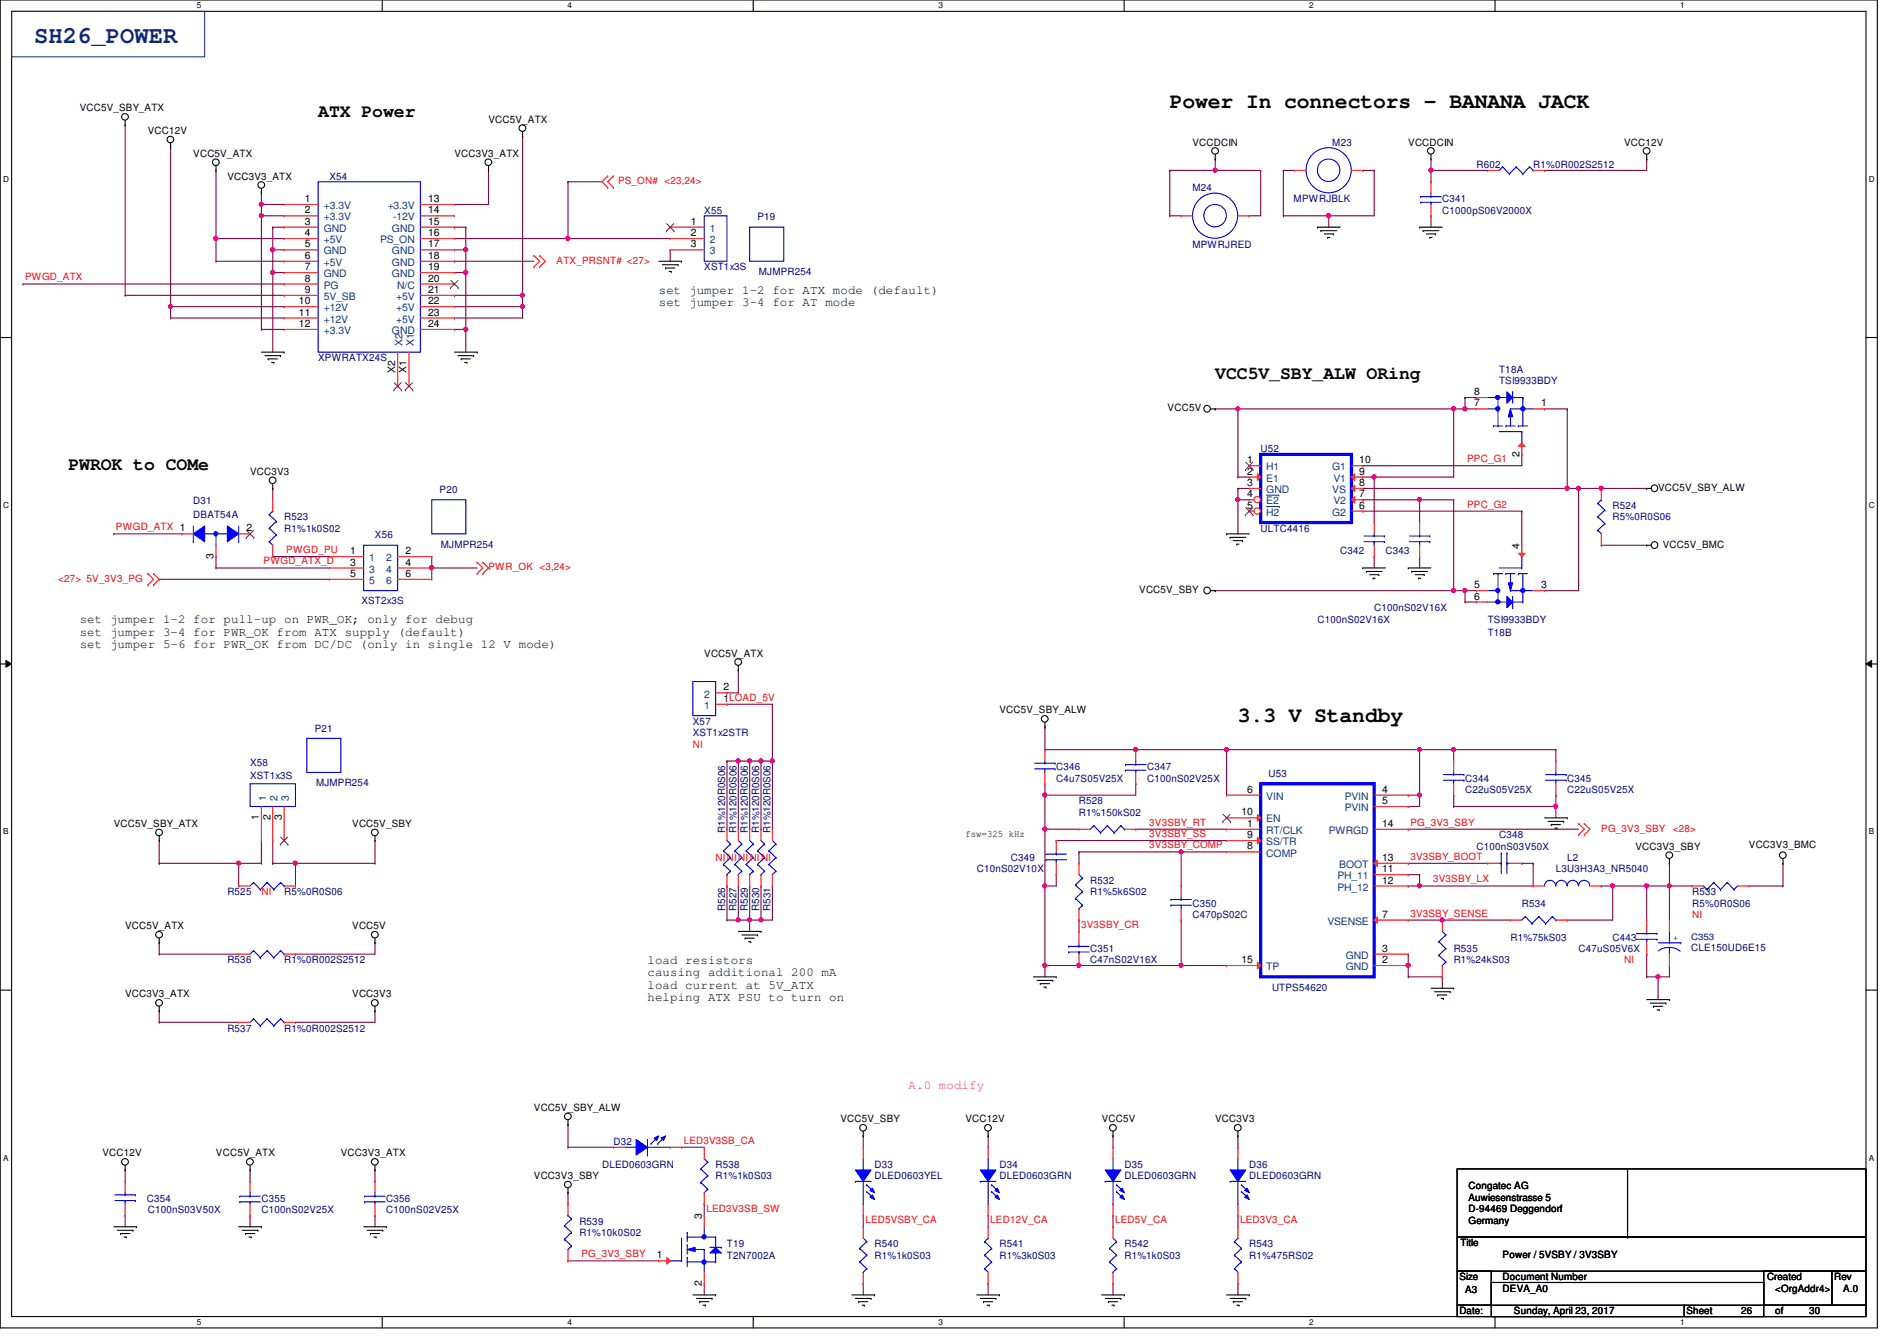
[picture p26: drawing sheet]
<svg xmlns="http://www.w3.org/2000/svg" width="297mm" height="210mm" viewBox="0 0 297 210" stroke-linecap="round" stroke-linejoin="round" font-family="sans-serif">
<defs><g id="words">
<text font-size="3.7" fill="#004080" x="5.4" y="6.7">SH26_POWER</text>
<g font-size="3.3">
<text x="183.2" y="17">Power In connectors - BANANA JACK</text>
<text x="193.8" y="113">3.3 V Standby</text>
</g>
<g font-size="2.8">
<text x="49.8" y="18.4">ATX Power</text>
<text x="190.3" y="59.3">VCC5V_SBY_ALW ORing</text>
<text x="10.7" y="73.5">PWROK to COMe</text>
</g>
<g font-size="1.9">
<text x="103.2" y="46">set jumper 1-2 for ATX mode (default)</text>
<text x="103.2" y="47.9">set jumper 3-4 for AT mode</text>
<text x="12.5" y="97.5">set jumper 1-2 for pull-up on PWR_OK; only for debug</text>
<text x="12.5" y="99.5">set jumper 3-4 for PWR_OK from ATX supply (default)</text>
<text x="12.5" y="101.4">set jumper 5-6 for PWR_OK from DC/DC (only in single 12 V mode)</text>
<text x="101.4" y="150.9">load resistors</text>
<text x="101.4" y="152.8">causing additional 200 mA</text>
<text x="101.4" y="154.8">load current at 5V_ATX</text>
<text x="101.4" y="156.7">helping ATX PSU to turn on</text>
</g>
<text font-size="1.9" fill="#ff8000" x="142.3" y="170.4">A.0 modify</text>
<g font-size="1.6">
<text x="12.5" y="17.4">VCC5V_SBY_ATX</text>
<text x="23.2" y="21">VCC12V</text>
<text x="76.5" y="19.2">VCC5V_ATX</text>
<text x="186.7" y="22.8">VCCDCIN</text>
<text x="220.5" y="22.8">VCCDCIN</text>
<text x="254.3" y="22.8">VCC12V</text>
<text x="30.3" y="24.6">VCC5V_ATX</text>
<text x="35.6" y="28.1">VCC3V3_ATX</text>
<text x="71.2" y="24.6">VCC3V3_ATX</text>
<text x="47.7" y="31.6">1</text>
<text x="47.7" y="33.4">2</text>
<text x="47.7" y="35.2">3</text>
<text x="67.1" y="31.6">13</text>
<text x="67.1" y="33.4">14</text>
<text x="67.1" y="35.2">15</text>
<text x="108.2" y="35.2">1</text>
<text x="47.7" y="37">4</text>
<text x="47.7" y="38.7">5</text>
<text x="47.7" y="40.5">6</text>
<text x="67.1" y="37">16</text>
<text x="67.1" y="38.7">17</text>
<text x="67.1" y="40.5">18</text>
<text x="108.2" y="37">2</text>
<text x="108.2" y="38.7">3</text>
<text x="46.8" y="47.6">10</text>
<text x="47.7" y="42.3">7</text>
<text x="47.7" y="44.1">8</text>
<text x="47.7" y="45.8">9</text>
<text x="67.1" y="42.3">19</text>
<text x="67.1" y="44.1">20</text>
<text x="67.1" y="45.8">21</text>
<text x="67.1" y="47.6">22</text>
<text x="46.8" y="49.4">11</text>
<text x="46.8" y="51.2">12</text>
<text x="67.1" y="49.4">23</text>
<text x="67.1" y="51.2">24</text>
<text x="61.9" y="58.3" transform="rotate(-90 61.9 58.3)">X2</text>
<text x="63.7" y="58.3" transform="rotate(-90 63.7 58.3)">X1</text>
<text x="182.8" y="64.4">VCC5V</text>
<text x="230.8" y="63.6">7</text>
<text x="230.8" y="61.8">8</text>
<text x="241.3" y="63.6">1</text>
<text x="237.9" y="71.5" transform="rotate(-90 237.9 71.5)">2</text>
<text x="39.2" y="74.3">VCC3V3</text>
<text x="195.3" y="72.5">1</text>
<text x="195.3" y="74.3">2</text>
<text x="195.3" y="76.1">3</text>
<text x="195.3" y="77.9">4</text>
<text x="212.8" y="77.9">7</text>
<text x="212.8" y="76.1">8</text>
<text x="212.8" y="74.3">9</text>
<text x="212.8" y="72.5">10</text>
<text x="259.6" y="76.8">VCC5V_SBY_ALW</text>
<text x="38.6" y="83.2">2</text>
<text x="195.3" y="79.6">5</text>
<text x="212.8" y="79.6">6</text>
<text x="33.4" y="87.5" transform="rotate(-90 33.4 87.5)">3</text>
<text x="54.8" y="86.7">1</text>
<text x="54.8" y="88.5">3</text>
<text x="63.5" y="86.7">2</text>
<text x="63.5" y="88.5">4</text>
<text x="237.9" y="85.9" transform="rotate(-90 237.9 85.9)">4</text>
<text x="260.3" y="85.7">VCC5V_BMC</text>
<text x="54.8" y="90.3">5</text>
<text x="63.5" y="90.3">6</text>
<text x="178.4" y="92.8">VCC5V_SBY</text>
<text x="230.8" y="92.1">5</text>
<text x="230.8" y="93.9">6</text>
<text x="241.3" y="92.1">3</text>
<text x="110.3" y="102.8">VCC5V_ATX</text>
<text x="113.3" y="109.9">1LOAD_5V</text>
<text x="113.3" y="108.1">2</text>
<text x="156.5" y="111.7">VCC5V_SBY_ALW</text>
<text x="195.3" y="124.1">6</text>
<text x="216.4" y="124.1">4</text>
<text x="216.4" y="125.9">5</text>
<text x="17.8" y="129.5">VCC5V_SBY_ATX</text>
<text x="40.6" y="128.4" transform="rotate(-90 40.6 128.4)">1</text>
<text x="42.3" y="128.4" transform="rotate(-90 42.3 128.4)">2</text>
<text x="44.1" y="128.4" transform="rotate(-90 44.1 128.4)">3</text>
<text x="55.2" y="129.5">VCC5V_SBY</text>
<text x="151.2" y="131">fsw=325 kHz</text>
<text x="194.4" y="127.6">10</text>
<text x="195.3" y="129.4">1</text>
<text x="195.3" y="131.2">9</text>
<text x="216.4" y="129.4">14</text>
<text x="195.3" y="133">8</text>
<text x="216.4" y="134.7">13</text>
<text x="216.4" y="136.5">11</text>
<text x="256.1" y="133">VCC3V3_SBY</text>
<text x="273.9" y="132.7">VCC3V3_BMC</text>
<text x="216.4" y="143.6">7</text>
<text x="216.4" y="138.3">12</text>
<text x="19.6" y="145.5">VCC5V_ATX</text>
<text x="55.2" y="145.5">VCC5V</text>
<text x="216.4" y="149">3</text>
<text x="194.4" y="150.7">15</text>
<text x="216.4" y="150.7">2</text>
<text x="19.6" y="156.1">VCC3V3_ATX</text>
<text x="55.2" y="156.1">VCC3V3</text>
<text x="83.6" y="173.9">VCC5V_SBY_ALW</text>
<text x="131.6" y="175.7">VCC5V_SBY</text>
<text x="151.2" y="175.7">VCC12V</text>
<text x="172.5" y="175.7">VCC5V</text>
<text x="190.3" y="175.7">VCC3V3</text>
<text x="16" y="181">VCC12V</text>
<text x="33.8" y="181">VCC5V_ATX</text>
<text x="53.4" y="181">VCC3V3_ATX</text>
<text x="83.6" y="184.6">VCC3V3_SBY</text>
<text x="109.9" y="190.8" transform="rotate(-90 109.9 190.8)">3</text>
<text x="230" y="186.2">Congatec AG</text>
<text x="230" y="188">Auwiesenstrasse 5</text>
<text x="230" y="189.7">D-94469 Deggendorf</text>
<text x="230" y="191.5">Germany</text>
<text x="102.8" y="197">1</text>
<text x="228.7" y="195.1">Title</text>
<text x="235.3" y="196.8">Power / 5VSBY / 3V3SBY</text>
<text x="109.9" y="201.3" transform="rotate(-90 109.9 201.3)">2</text>
<text x="228.5" y="200.4">Size</text>
<text x="229.4" y="202.4">A3</text>
<text x="235.3" y="202.2">DEVA_A0</text>
<text x="235.3" y="200.4">Document Number</text>
<text x="276.7" y="200.4">Created</text>
<text x="278" y="202.2">&lt;OrgAddr4&gt;</text>
<text x="287.2" y="200.4">Rev</text>
<text x="288.6" y="202.2">A.0</text>
<text x="228.5" y="205.7">Date:</text>
<text x="237.1" y="205.7">Sunday, April 23, 2017</text>
<text x="264.1" y="205.7">Sheet</text>
<text x="272.6" y="205.7">26</text>
<text x="278" y="205.7">of</text>
<text x="283.3" y="205.7">30</text>
</g>
<g font-size="1.6" fill="#000080">
<text x="208.6" y="22.8">M23</text>
<text x="51.6" y="28.1">X54</text>
<text x="186.7" y="29.9">M24</text>
<text x="231.2" y="26.3">R602</text>
<text x="240.1" y="26.3">R1%0R002S2512</text>
<text x="110.3" y="33.4">X55</text>
<text x="118.6" y="34.5">P19</text>
<text x="202.6" y="31.7">MPWRJBLK</text>
<text x="225.8" y="31.7">C341</text>
<text x="225.8" y="33.4">C1000pS06V2000X</text>
<text x="186.7" y="38.8">MPWRJRED</text>
<text x="110.3" y="42.3">XST1x3S</text>
<text x="118.8" y="43.1">MJMPR254</text>
<text x="49.8" y="56.6">XPWRATX24S</text>
<text x="234.7" y="58.3">T18A</text>
<text x="234.7" y="60.1">TSI9933BDY</text>
<text x="197.4" y="70.8">U52</text>
<text x="68.8" y="77.2">P20</text>
<text x="30.3" y="79">D31</text>
<text x="30.3" y="81.1">DBAT54A</text>
<text x="44.5" y="81.4">R523</text>
<text x="44.5" y="83.2">R1%1k0S02</text>
<text x="197.4" y="83.2">ULTC4416</text>
<text x="252.5" y="79.7">R524</text>
<text x="252.5" y="81.4">R5%0R0S06</text>
<text x="58.7" y="84.3">X56</text>
<text x="69" y="85.7">MJMPR254</text>
<text x="209.8" y="86.8">C342</text>
<text x="217" y="86.8">C343</text>
<text x="56.6" y="94.6">XST2x3S</text>
<text x="215.2" y="95.7">C100nS02V16X</text>
<text x="206.3" y="97.5">C100nS02V16X</text>
<text x="233" y="99.6">T18B</text>
<text x="233" y="97.5">TSI9933BDY</text>
<text x="108.5" y="113.5">X57</text>
<text x="39.2" y="119.8">X58</text>
<text x="49.3" y="114.5">P21</text>
<text x="108.5" y="115.2">XST1x2STR</text>
<text x="39.2" y="122">XST1x3S</text>
<text x="49.5" y="123.1">MJMPR254</text>
<text x="165.4" y="120.6">C346</text>
<text x="165.4" y="122.3">C4u7S05V25X</text>
<text x="168.9" y="125.9">R528</text>
<text x="179.6" y="120.6">C347</text>
<text x="179.6" y="122.3">C100nS02V25X</text>
<text x="198.6" y="121.6">U53</text>
<text x="229.4" y="122.3">C344</text>
<text x="229.4" y="124.1">C22uS05V25X</text>
<text x="245.4" y="122.3">C345</text>
<text x="245.4" y="124.1">C22uS05V25X</text>
<text x="113.5" y="130.3" transform="rotate(-90 113.5 130.3)">R1%120R0S06</text>
<text x="115.3" y="130.3" transform="rotate(-90 115.3 130.3)">R1%120R0S06</text>
<text x="117.1" y="130.3" transform="rotate(-90 117.1 130.3)">R1%120R0S06</text>
<text x="118.9" y="130.3" transform="rotate(-90 118.9 130.3)">R1%120R0S06</text>
<text x="120.6" y="130.3" transform="rotate(-90 120.6 130.3)">R1%120R0S06</text>
<text x="168.9" y="127.7">R1%150kS02</text>
<text x="234.7" y="131.2">C348</text>
<text x="152.9" y="136.6">C10nS02V10X</text>
<text x="158.3" y="134.8">C349</text>
<text x="231.2" y="133">C100nS03V50X</text>
<text x="243.6" y="136.6">L3U3H3A3_NR5040</text>
<text x="245.4" y="134.8">L2</text>
<text x="35.6" y="140.1">R525</text>
<text x="44.5" y="140.1">R5%0R0S06</text>
<text x="113.5" y="142.6" transform="rotate(-90 113.5 142.6)">R526</text>
<text x="115.3" y="142.6" transform="rotate(-90 115.3 142.6)">R527</text>
<text x="117.1" y="142.6" transform="rotate(-90 117.1 142.6)">R529</text>
<text x="118.9" y="142.6" transform="rotate(-90 118.9 142.6)">R530</text>
<text x="120.6" y="142.6" transform="rotate(-90 120.6 142.6)">R531</text>
<text x="170.7" y="138.3">R532</text>
<text x="170.7" y="140.1">R1%5k6S02</text>
<text x="186.7" y="141.9">C350</text>
<text x="186.7" y="143.7">C470pS02C</text>
<text x="238.3" y="141.9">R534</text>
<text x="265" y="140.1">R533</text>
<text x="265" y="141.9">R5%0R0S06</text>
<text x="170.7" y="149">C351</text>
<text x="227.6" y="149">R535</text>
<text x="236.5" y="147.2">R1%75kS03</text>
<text x="247.2" y="149">C47uS05V6X</text>
<text x="252.5" y="147.2">C443</text>
<text x="264.8" y="148.8">CLE150UD6E15</text>
<text x="35.6" y="150.8">R536</text>
<text x="44.5" y="150.8">R1%0R002S2512</text>
<text x="170.7" y="150.8">C47nS02V16X</text>
<text x="199.2" y="155.1">UTPS54620</text>
<text x="227.6" y="150.8">R1%24kS03</text>
<text x="35.6" y="161.5">R537</text>
<text x="44.5" y="161.5">R1%0R002S2512</text>
<text x="96.1" y="179.2">D32</text>
<text x="94.3" y="182.8">DLED0603GRN</text>
<text x="112.1" y="182.8">R538</text>
<text x="112.1" y="184.6">R1%1k0S03</text>
<text x="136.9" y="182.8">D33</text>
<text x="136.9" y="184.6">DLED0603YEL</text>
<text x="156.5" y="182.8">D34</text>
<text x="156.5" y="184.6">DLED0603GRN</text>
<text x="176.1" y="182.8">D35</text>
<text x="176.1" y="184.6">DLED0603GRN</text>
<text x="195.6" y="182.8">D36</text>
<text x="195.6" y="184.6">DLED0603GRN</text>
<text x="23" y="188.1">C354</text>
<text x="23.2" y="189.9">C100nS03V50X</text>
<text x="40.9" y="188.1">C355</text>
<text x="40.9" y="189.9">C100nS02V25X</text>
<text x="60.5" y="188.1">C356</text>
<text x="60.5" y="189.9">C100nS02V25X</text>
<text x="90.7" y="191.7">R539</text>
<text x="90.7" y="193.5">R1%10k0S02</text>
<text x="113.8" y="195.2">T19</text>
<text x="113.8" y="197">T2N7002A</text>
<text x="136.9" y="195.2">R540</text>
<text x="136.9" y="197">R1%1k0S03</text>
<text x="156.5" y="195.2">R541</text>
<text x="156.5" y="197">R1%3k0S03</text>
<text x="176.1" y="195.2">R542</text>
<text x="176.1" y="197">R1%1k0S03</text>
<text x="195.6" y="195.2">R543</text>
<text x="195.6" y="197">R1%475RS02</text>
</g>
<g font-size="1.6" fill="#f00">
<text x="96.8" y="28.8">PS_ON# &lt;23,24&gt;</text>
<text x="87.2" y="41.3">ATX_PRSNT# &lt;27&gt;</text>
<text x="3.9" y="43.9">PWGD_ATX</text>
<text x="229.7" y="72.3">PPC_G1</text>
<text x="18.2" y="83">PWGD_ATX 1</text>
<text x="229.7" y="79.5">PPC_G2</text>
<text x="41.3" y="88.3">PWGD_ATX_D</text>
<text x="44.8" y="86.6">PWGD_PU</text>
<text x="76.5" y="89.3">PWR_OK &lt;3,24&gt;</text>
<text x="9.1" y="91.1">&lt;27&gt; 5V_3V3_PG</text>
<text x="108.5" y="117">NI</text>
<text x="180" y="129.2">3V3SBY_RT</text>
<text x="180" y="131">3V3SBY_SS</text>
<text x="220.8" y="129.2">PG_3V3_SBY</text>
<text x="250.7" y="130.2">PG_3V3_SBY</text>
<text x="262" y="130.2">&lt;28&gt;</text>
<text x="112.1" y="134.8">NININININI</text>
<text x="180" y="132.8">3V3SBY_COMP</text>
<text x="220.8" y="134.6">3V3SBY_BOOT</text>
<text x="40.9" y="140.1">NI</text>
<text x="220.8" y="143.5">3V3SBY_SENSE</text>
<text x="224.4" y="138.1">3V3SBY_LX</text>
<text x="265" y="143.7">NI</text>
<text x="169.3" y="145.2">3V3SBY_CR</text>
<text x="254.3" y="150.8">NI</text>
<text x="107.1" y="179">LED3V3SB_CA</text>
<text x="110.6" y="189.7">LED3V3SB_SW</text>
<text x="135.5" y="191.5">LED5VSBY_CA</text>
<text x="155.1" y="191.5">LED12V_CA</text>
<text x="174.6" y="191.5">LED5V_CA</text>
<text x="194.2" y="191.5">LED3V3_CA</text>
<text x="91.1" y="196.8">PG_3V3_SBY</text>
</g>
<g font-size="1.6" fill="#004080">
<text x="50.7" y="32.7">+3.3V</text>
<text x="50.7" y="34.5">+3.3V</text>
<text x="60.7" y="32.7">+3.3V</text>
<text x="61.5" y="34.5">-12V</text>
<text x="50.7" y="36.3">GND</text>
<text x="50.7" y="38.1">+5V</text>
<text x="50.7" y="39.8">GND</text>
<text x="50.7" y="41.6">+5V</text>
<text x="59.5" y="38.1">PS_ON</text>
<text x="61.4" y="36.3">GND</text>
<text x="61.4" y="39.8">GND</text>
<text x="61.4" y="41.6">GND</text>
<text x="111.2" y="36.3">1</text>
<text x="111.2" y="38.1">2</text>
<text x="111.2" y="39.8">3</text>
<text x="50.7" y="43.4">GND</text>
<text x="50.7" y="45.2">PG</text>
<text x="50.7" y="46.9">5V_SB</text>
<text x="61.4" y="43.4">GND</text>
<text x="62.1" y="46.9">+5V</text>
<text x="62.2" y="45.2">N/C</text>
<text x="50.7" y="48.7">+12V</text>
<text x="50.7" y="50.5">+12V</text>
<text x="50.7" y="52.3">+3.3V</text>
<text x="61.4" y="52.3">GND</text>
<text x="62.1" y="48.7">+5V</text>
<text x="62.1" y="50.5">+5V</text>
<text x="63" y="54.2" transform="rotate(-90 63 54.2)">X2</text>
<text x="64.8" y="54.2" transform="rotate(-90 64.8 54.2)">X1</text>
<text x="198.3" y="73.6">H1</text>
<text x="198.3" y="75.4">E1</text>
<text x="198.3" y="77.2">GND</text>
<text x="208.6" y="73.6">G1</text>
<text x="208.6" y="77.2">VS</text>
<text x="208.8" y="75.4">V1</text>
<text x="198.3" y="79">E2</text>
<text x="198.3" y="80.7">H2</text>
<text x="208.6" y="80.7">G2</text>
<text x="208.8" y="79">V2</text>
<text x="57.8" y="87.8">1</text>
<text x="57.8" y="89.6">3</text>
<text x="60.5" y="87.8">2</text>
<text x="60.5" y="89.6">4</text>
<text x="57.8" y="91.4">5</text>
<text x="60.5" y="91.4">6</text>
<text x="110.3" y="111">1</text>
<text x="110.3" y="109.2">2</text>
<text x="41.7" y="125.3" transform="rotate(-90 41.7 125.3)">1</text>
<text x="43.5" y="125.3" transform="rotate(-90 43.5 125.3)">2</text>
<text x="45.3" y="125.3" transform="rotate(-90 45.3 125.3)">3</text>
<text x="198.3" y="125.2">VIN</text>
<text x="210.6" y="125.2">PVIN</text>
<text x="198.3" y="130.5">RT/CLK</text>
<text x="198.3" y="128.7">EN</text>
<text x="208.1" y="130.5">PWRGD</text>
<text x="210.6" y="127">PVIN</text>
<text x="198.3" y="134.1">COMP</text>
<text x="198.3" y="132.3">SS/TR</text>
<text x="209.4" y="137.6">PH_11</text>
<text x="209.7" y="135.8">BOOT</text>
<text x="209.4" y="139.4">PH_12</text>
<text x="207.9" y="144.7">VSENSE</text>
<text x="198.3" y="151.8">TP</text>
<text x="210.7" y="151.8">GND</text>
<text x="210.7" y="150.1">GND</text>
</g>
<text font-size="1.6" fill="#00f" x="262" y="147.4">+</text>
<text font-size="1.4" fill="#000080" x="264.8" y="147.1">C353</text>
<g font-size="1.3">
<text x="30.8" y="1.3">5</text>
<text x="88.9" y="1.3">4</text>
<text x="146.9" y="1.3">3</text>
<text x="205" y="1.3">2</text>
<text x="263.1" y="1.3">1</text>
<text x=".5" y="28.4">D</text>
<text x="292.6" y="28.4">D</text>
<text x=".5" y="79.5">C</text>
<text x="292.6" y="79.5">C</text>
<text x=".5" y="130.6">B</text>
<text x="292.6" y="130.6">B</text>
<text x=".5" y="181.7">A</text>
<text x="292.6" y="181.7">A</text>
<text x="30.8" y="207.4">5</text>
<text x="88.9" y="207.4">4</text>
<text x="146.9" y="207.4">3</text>
<text x="205" y="207.4">2</text>
<text x="263.1" y="207.4">1</text>
</g>
</g></defs>
<path d="M0 0h294v207.9h-294zM1.8 1.8h290.4v204.3h-290.4z" fill="none" stroke="#000" stroke-width=".17"/>
<g fill="#fff">
<path d="M30.8 .2h.7v1.4h-.7z"/>
<path d="M30.8 206.2h.7v1.4h-.7z"/>
</g>
<path d="M59.9 0v1.8M59.9 206.1v1.8" fill="none" stroke="#000" stroke-width=".17"/>
<g fill="#fff">
<path d="M88.9 .2h.6v1.4h-.6z"/>
<path d="M88.9 206.2h.6v1.4h-.6z"/>
</g>
<path d="M117.9 0v1.8M117.9 206.1v1.8" fill="none" stroke="#000" stroke-width=".17"/>
<g fill="#fff">
<path d="M146.9 .2h.7v1.4h-.7z"/>
<path d="M146.9 206.2h.7v1.4h-.7z"/>
</g>
<path d="M176 0v1.8M176 206.1v1.8" fill="none" stroke="#000" stroke-width=".17"/>
<g fill="#fff">
<path d="M205 .2h.7v1.4h-.7z"/>
<path d="M205 206.2h.7v1.4h-.7z"/>
</g>
<path d="M234.1 0v1.8M234.1 206.1v1.8" fill="none" stroke="#000" stroke-width=".17"/>
<g fill="#fff">
<path d="M263.1 .2h.7v1.4h-.7z"/>
<path d="M263.1 206.2h.7v1.4h-.7z"/>
<path d="M.5 27.3h.9v1.4h-.9z"/>
<path d="M292.6 27.3h.9v1.4h-.9z"/>
<path d="M.5 78.4h.9v1.4h-.9z"/>
<path d="M292.6 78.4h.9v1.4h-.9z"/>
</g>
<path d="M0 52.8h1.8M292.2 52.8h1.8" fill="none" stroke="#000" stroke-width=".17"/>
<g fill="#fff">
<path d="M.5 129.5h.8v1.4h-.8z"/>
<path d="M292.6 129.5h.9v1.4h-.9z"/>
</g>
<path d="M0 103.9h1.8M292.2 103.9h1.8" fill="none" stroke="#000" stroke-width=".17"/>
<path d="M.9 103.4l.9 .5-.9 .5zM292.2 103.9l.9-.5v1z" fill="#000"/>
<path d="M.9 103.4l.9 .5-.9 .5zM292.2 103.9l.9-.5v1z" fill="none" stroke="#000" stroke-width=".16"/>
<g fill="#fff">
<path d="M.5 180.5h.8v1.4h-.8z"/>
<path d="M292.6 180.5h.9v1.4h-.9z"/>
</g>
<path d="M0 155h1.8M292.2 155h1.8" fill="none" stroke="#000" stroke-width=".17"/>
<path d="M1.8 1.8h30.2v7.1h-30.2z" fill="none" stroke="#004080" stroke-width=".17"/>
<path d="M71.2 32h.1M76.5 26.7h.1M76.5 26.7v5.3h-5.3M71.2 46.2h.1M71.2 46.2h10.6" fill="none" stroke="#800040" stroke-width=".17"/>
<circle cx="81.8" cy="46.2" r=".32" fill="#f0f"/>
<circle cx="81.8" cy="46.2" r=".32" fill="none" stroke="#f0f" stroke-width=".17"/>
<path d="M81.8 21.3h.1M81.8 21.3v24.9M71.2 48h.1M71.2 48h10.6" fill="none" stroke="#800040" stroke-width=".17"/>
<circle cx="81.8" cy="48" r=".32" fill="#f0f"/>
<circle cx="81.8" cy="48" r=".32" fill="none" stroke="#f0f" stroke-width=".17"/>
<path d="M40.9 32h.1M40.9 33.8h.1M40.9 32v19.6M40.9 32h3.6M40.9 33.8h3.6M40.9 51.6h.1M40.9 51.6h3.6M71.2 49.8h.1M81.8 46.2h.1M81.8 48h.1M81.8 46.2v3.6h-10.6" fill="none" stroke="#800040" stroke-width=".17"/>
<circle cx="40.9" cy="33.8" r=".32" fill="#f0f"/>
<circle cx="40.9" cy="33.8" r=".32" fill="none" stroke="#f0f" stroke-width=".17"/>
<path d="M33.8 37.3h.1M33.8 37.3v3.6M33.8 37.3h10.7" fill="none" stroke="#800040" stroke-width=".17"/>
<circle cx="33.8" cy="37.3" r=".32" fill="#f0f"/>
<circle cx="33.8" cy="37.3" r=".32" fill="none" stroke="#f0f" stroke-width=".17"/>
<path d="M26.7 48h.1M26.7 48v1.8M26.7 48h17.8M33.8 40.9h.1M33.8 40.9h10.7" fill="none" stroke="#800040" stroke-width=".17"/>
<circle cx="26.7" cy="48" r=".32" fill="#f0f"/>
<circle cx="26.7" cy="48" r=".32" fill="none" stroke="#f0f" stroke-width=".17"/>
<g fill="none" stroke="#800040" stroke-width=".17">
<path d="M19.6 19.6h.1M19.6 19.6v26.6M42.7 35.6h.1M42.7 39.1h.1M42.7 35.6h1.8M42.7 35.6v3.5M42.7 39.1h1.8M19.6 46.2h.1M19.6 46.2h24.9M26.7 49.8h.1M26.7 49.8h17.8M42.7 42.7h.1"/>
<path d="M42.7 42.7v12.4"/>
</g>
<circle cx="42.7" cy="42.6" r=".32" fill="#f0f"/>
<circle cx="42.7" cy="42.6" r=".32" fill="none" stroke="#f0f" stroke-width=".17"/>
<path d="M42.7 42.7h.1M42.7 42.7h1.8M72.9 51.6h.1M72.9 51.6v3.5" fill="none" stroke="#800040" stroke-width=".17"/>
<circle cx="72.9" cy="51.5" r=".32" fill="#f0f"/>
<circle cx="72.9" cy="51.5" r=".32" fill="none" stroke="#f0f" stroke-width=".17"/>
<path d="M71.2 35.6h.1M71.2 39.1h.1M71.2 35.6h1.7M71.2 39.1h1.7M72.9 39.1h.1M72.9 39.1v3.6" fill="none" stroke="#800040" stroke-width=".17"/>
<circle cx="72.9" cy="42.6" r=".32" fill="#f0f"/>
<circle cx="72.9" cy="42.6" r=".32" fill="none" stroke="#f0f" stroke-width=".17"/>
<circle cx="72.9" cy="39.1" r=".32" fill="#f0f"/>
<circle cx="72.9" cy="39.1" r=".32" fill="none" stroke="#f0f" stroke-width=".17"/>
<path d="M71.2 37.3h17.7M88.9 37.3h.1M71.2 42.7h.1M71.2 51.6h.1M71.2 42.7h1.7M71.2 51.6h1.7" fill="none" stroke="#800040" stroke-width=".17"/>
<circle cx="88.9" cy="37.3" r=".32" fill="#f0f"/>
<circle cx="88.9" cy="37.3" r=".32" fill="none" stroke="#f0f" stroke-width=".17"/>
<g fill="none" stroke="#800040" stroke-width=".17">
<path d="M3.6 44.4h.1M3.6 44.4h40.9M71.2 40.9h.1M71.2 40.9h12.4M24.9 135.1h.1M24.9 131.6v3.5M37.4 135.1h.1M37.4 135.1h3.5M24.9 147.6h.1M24.9 149.4h.1M24.9 158.2h.1M24.9 147.6v1.8"/>
<path d="M24.9 158.2v1.8M24.9 149.4h12.5M46.3 149.4h.1M58.7 147.6h.1M58.7 158.2h.1M58.7 147.6v1.8h-12.4M58.7 158.2v1.8h-12.4M24.9 160h.1M24.9 160h12.5M46.3 160h.1M135.2 177.8h.1M135.2 177.8v1.8"/>
<path d="M154.7 177.8h.1M154.7 177.8v1.8M174.3 177.8h.1M174.3 177.8v1.8M193.8 177.8h.1M193.8 177.8v1.8M19.6 183.1h.1M19.6 190.2h.1M19.6 183.1v1.8M19.6 190.2v1.8M39.2 190.2h.1M39.2 183.1h.1"/>
<path d="M39.2 183.1v1.8M39.2 190.2v1.8M58.7 190.2h.1M58.7 183.1h.1M58.7 183.1v1.8M58.7 190.2v1.8M135.2 190.2h.1M135.2 190.2v1.8M154.7 190.2h.1M154.7 190.2v1.8M174.3 190.2h.1M174.3 190.2v1.8"/>
<path d="M193.8 190.2h.1M193.8 190.2v1.8M135.2 200.9h.1M135.2 200.9v1.8M154.7 200.9h.1M154.7 200.9v1.8M174.3 200.9h.1M174.3 200.9v1.8M193.8 200.9h.1M193.8 200.9v1.8"/>
</g>
<circle cx="37.4" cy="135.1" r=".32" fill="#f0f"/>
<circle cx="37.4" cy="135.1" r=".32" fill="none" stroke="#f0f" stroke-width=".17"/>
<path d="M42.7 135.1h.1M42.7 131.6v3.5M46.3 135.1h.1M46.3 135.1h12.4" fill="none" stroke="#800040" stroke-width=".17"/>
<circle cx="46.2" cy="135.1" r=".32" fill="#f0f"/>
<circle cx="46.2" cy="135.1" r=".32" fill="none" stroke="#f0f" stroke-width=".17"/>
<g fill="none" stroke="#800040" stroke-width=".17">
<path d="M42.7 76.5h.1M42.7 76.5v1.7M17.8 83.6h.1M17.8 83.6h10.7M33.8 88.9h.1M33.8 87.1h.1M33.8 88.9h17.8M33.8 87.1v1.8M42.7 87.1h.1M42.7 87.1h8.9M67.6 88.9h.1M67.6 88.9v1.8"/>
<path d="M24.9 135.1h.1M24.9 135.1h12.5v3.6M37.4 138.7h.1M40.9 135.1h.1M40.9 131.6v3.5M42.7 135.1h.1M42.7 135.1h3.6v3.6M46.3 138.7h.1M58.7 135.1h.1M58.7 131.6v3.5"/>
</g>
<circle cx="67.6" cy="88.9" r=".32" fill="#f0f"/>
<circle cx="67.6" cy="88.9" r=".32" fill="none" stroke="#f0f" stroke-width=".17"/>
<g fill="none" stroke="#800040" stroke-width=".17">
<path d="M26.7 23.1h.1M26.7 23.1v24.9M33.8 26.7h.1M33.8 26.7v10.6M42.7 39.1h.1M42.7 39.1v3.6M72.9 35.6h.1M72.9 35.6v3.5M72.9 42.7h.1M72.9 42.7v8.9M67.6 88.9h.1M67.6 87.1h.1"/>
<path d="M67.6 88.9h7.1M67.6 87.1v1.8"/>
</g>
<circle cx="42.7" cy="39.1" r=".32" fill="#f0f"/>
<circle cx="42.7" cy="39.1" r=".32" fill="none" stroke="#f0f" stroke-width=".17"/>
<path d="M40.9 30.2h.1M40.9 30.2v1.8" fill="none" stroke="#800040" stroke-width=".17"/>
<circle cx="40.9" cy="32" r=".32" fill="#f0f"/>
<circle cx="40.9" cy="32" r=".32" fill="none" stroke="#f0f" stroke-width=".17"/>
<g fill="none" stroke="#800040" stroke-width=".17">
<path d="M104.9 39.1h.1M104.9 39.1v1.8M24.9 90.7h.1M24.9 90.7h26.7M113.8 108.5h.1M113.8 110.2h.1M113.8 119.1h.1M113.8 110.2h7.1M113.8 119.1v10.7M115.6 104.9h.1M115.6 119.1h.1M115.6 104.9v3.6h-1.8"/>
<path d="M115.6 119.1v10.7"/>
</g>
<circle cx="115.6" cy="119.1" r=".32" fill="#f0f"/>
<circle cx="115.6" cy="119.1" r=".32" fill="none" stroke="#f0f" stroke-width=".17"/>
<path d="M113.8 119.1h.1M113.8 119.1h1.8M117.4 119.1h.1M117.4 119.1v10.7" fill="none" stroke="#800040" stroke-width=".17"/>
<circle cx="117.4" cy="119.1" r=".32" fill="#f0f"/>
<circle cx="117.4" cy="119.1" r=".32" fill="none" stroke="#f0f" stroke-width=".17"/>
<path d="M115.6 119.1h.1M115.6 119.1h1.8M119.2 119.1h.1M119.2 119.1v10.7" fill="none" stroke="#800040" stroke-width=".17"/>
<circle cx="119.1" cy="119.1" r=".32" fill="#f0f"/>
<circle cx="119.1" cy="119.1" r=".32" fill="none" stroke="#f0f" stroke-width=".17"/>
<path d="M117.4 119.1h.1M117.4 119.1h1.8M120.9 119.1h.1M120.9 119.1v10.7M113.8 138.7h.1M113.8 138.7v5.3M113.8 144h.1M113.8 144h1.8M117.4 144h.1M117.4 144v1.8" fill="none" stroke="#800040" stroke-width=".17"/>
<circle cx="117.4" cy="144" r=".32" fill="#f0f"/>
<circle cx="117.4" cy="144" r=".32" fill="none" stroke="#f0f" stroke-width=".17"/>
<path d="M115.6 138.7h.1M115.6 138.7v5.3M120.9 138.7h.1M120.9 138.7v5.3h-1.7M119.2 144h.1" fill="none" stroke="#800040" stroke-width=".17"/>
<circle cx="115.6" cy="144" r=".32" fill="#f0f"/>
<circle cx="115.6" cy="144" r=".32" fill="none" stroke="#f0f" stroke-width=".17"/>
<path d="M117.4 138.7h.1M117.4 138.7v5.3M119.2 138.7h.1M119.2 138.7v5.3h-3.6M115.6 144h.1M117.4 144h.1" fill="none" stroke="#800040" stroke-width=".17"/>
<circle cx="119.1" cy="144" r=".32" fill="#f0f"/>
<circle cx="119.1" cy="144" r=".32" fill="none" stroke="#f0f" stroke-width=".17"/>
<path d="M120.9 110.2h.1M120.9 110.2v8.9" fill="none" stroke="#800040" stroke-width=".17"/>
<circle cx="120.9" cy="119.1" r=".32" fill="#f0f"/>
<circle cx="120.9" cy="119.1" r=".32" fill="none" stroke="#f0f" stroke-width=".17"/>
<path d="M213.4 78.2h.1M213.4 78.2h8.9M119.2 119.1h.1M119.2 119.1h1.7" fill="none" stroke="#800040" stroke-width=".17"/>
<circle cx="222.3" cy="78.2" r=".32" fill="#f0f"/>
<circle cx="222.3" cy="78.2" r=".32" fill="none" stroke="#f0f" stroke-width=".17"/>
<path d="M190.3 64h.1M190.3 64h3.5M193.8 76.5h.1M193.8 76.5v1.7M213.4 74.7h.1M213.4 74.7h1.8M229.4 62.2h.1M229.4 62.2v1.8M245.4 76.5h.1M245.4 76.5h1.8M229.4 92.5h.1M229.4 92.5h1.8" fill="none" stroke="#800040" stroke-width=".17"/>
<circle cx="229.4" cy="64" r=".32" fill="#f0f"/>
<circle cx="229.4" cy="64" r=".32" fill="none" stroke="#f0f" stroke-width=".17"/>
<path d="M213.4 76.5h.1M213.4 76.5h32" fill="none" stroke="#800040" stroke-width=".17"/>
<circle cx="245.4" cy="76.4" r=".32" fill="#f0f"/>
<circle cx="245.4" cy="76.4" r=".32" fill="none" stroke="#f0f" stroke-width=".17"/>
<path d="M193.8 74.7h.1M193.8 64h.1M193.8 78.2h.1M193.8 74.7h1.8M193.8 64v10.7M193.8 78.2h1.8M238.3 71.1h.1M238.3 71.1v1.8M229.4 92.5h.1M229.4 92.5v1.7" fill="none" stroke="#800040" stroke-width=".17"/>
<circle cx="229.4" cy="92.4" r=".32" fill="#f0f"/>
<circle cx="229.4" cy="92.4" r=".32" fill="none" stroke="#f0f" stroke-width=".17"/>
<path d="M215.2 74.7h.1M215.2 74.7h12.4" fill="none" stroke="#800040" stroke-width=".17"/>
<circle cx="215.2" cy="74.6" r=".32" fill="#f0f"/>
<circle cx="215.2" cy="74.6" r=".32" fill="none" stroke="#f0f" stroke-width=".17"/>
<path d="M193.8 64h.1M193.8 64h33.8M227.6 64h.1M227.6 64v10.7M238.3 80h.1M238.3 80v5.3" fill="none" stroke="#800040" stroke-width=".17"/>
<circle cx="227.6" cy="64" r=".32" fill="#f0f"/>
<circle cx="227.6" cy="64" r=".32" fill="none" stroke="#f0f" stroke-width=".17"/>
<circle cx="193.8" cy="64" r=".32" fill="#f0f"/>
<circle cx="193.8" cy="64" r=".32" fill="none" stroke="#f0f" stroke-width=".17"/>
<g fill="none" stroke="#800040" stroke-width=".17">
<path d="M213.4 72.9h.1M213.4 72.9h24.9M215.2 74.7h.1M215.2 74.7v7.1M222.3 78.2h.1M222.3 78.2v3.6M222.3 78.2h5.3M227.6 78.2h.1M227.6 64h.1M227.6 78.2v14.3M227.6 64h3.6M229.4 64h.1"/>
<path d="M229.4 62.2h.1M229.4 62.2h1.8M241.8 64h.1M241.8 64h3.6M245.4 64h.1M245.4 64v12.5M247.2 76.5h.1M247.2 76.5v16h-5.4M247.2 76.5h3.5M213.4 80h.1M213.4 80h24.9M215.2 87.1h.1"/>
<path d="M215.2 87.1v1.8M222.3 87.1h.1M222.3 87.1v1.8M227.6 92.5h.1M227.6 92.5h1.8M229.4 94.2h.1M229.4 94.2h1.8M241.8 92.5h.1"/>
</g>
<circle cx="247.2" cy="76.4" r=".32" fill="#f0f"/>
<circle cx="247.2" cy="76.4" r=".32" fill="none" stroke="#f0f" stroke-width=".17"/>
<path d="M190.3 92.5h.1M190.3 92.5h37.3" fill="none" stroke="#800040" stroke-width=".17"/>
<circle cx="227.6" cy="92.4" r=".32" fill="#f0f"/>
<circle cx="227.6" cy="92.4" r=".32" fill="none" stroke="#f0f" stroke-width=".17"/>
<path d="M193.8 76.5h.1M193.8 78.2h.1M193.8 76.5h1.8M193.8 78.2v5.4" fill="none" stroke="#800040" stroke-width=".17"/>
<circle cx="193.8" cy="78.2" r=".32" fill="#f0f"/>
<circle cx="193.8" cy="78.2" r=".32" fill="none" stroke="#f0f" stroke-width=".17"/>
<path d="M192.1 117.3h.1M192.1 117.3h30.2M243.6 117.3h.1M243.6 117.3v1.8M220.5 126.2h.1M222.3 124.5h.1M222.3 124.5v1.7h-1.8" fill="none" stroke="#800040" stroke-width=".17"/>
<circle cx="222.3" cy="117.3" r=".32" fill="#f0f"/>
<circle cx="222.3" cy="117.3" r=".32" fill="none" stroke="#f0f" stroke-width=".17"/>
<circle cx="192" cy="117.3" r=".32" fill="#f0f"/>
<circle cx="192" cy="117.3" r=".32" fill="none" stroke="#f0f" stroke-width=".17"/>
<path d="M220.5 124.5h.1M220.5 124.5h1.8" fill="none" stroke="#800040" stroke-width=".17"/>
<circle cx="222.3" cy="124.4" r=".32" fill="#f0f"/>
<circle cx="222.3" cy="124.4" r=".32" fill="none" stroke="#f0f" stroke-width=".17"/>
<path d="M168.9 133.3h.1M168.9 133.3h16.1M177.8 129.8h.1M177.8 129.8h14.3M252.5 138.7h.1M252.5 138.7v5.3M163.6 151.1h5.3M168.9 151.1h.1M261.4 151.1h.1M261.4 151.1v1.8" fill="none" stroke="#800040" stroke-width=".17"/>
<circle cx="168.9" cy="151.1" r=".32" fill="#f0f"/>
<circle cx="168.9" cy="151.1" r=".32" fill="none" stroke="#f0f" stroke-width=".17"/>
<path d="M220.5 144h.1M220.5 144h5.3" fill="none" stroke="#800040" stroke-width=".17"/>
<circle cx="225.8" cy="144" r=".32" fill="#f0f"/>
<circle cx="225.8" cy="144" r=".32" fill="none" stroke="#f0f" stroke-width=".17"/>
<path d="M163.6 117.3h14.2M177.8 117.3h.1M192.1 117.3h.1M192.1 117.3v7.2M227.6 117.3h.1M227.6 117.3h16M163.6 129.8h.1M163.6 124.5h.1M163.6 129.8h5.3M163.6 124.5v5.3" fill="none" stroke="#800040" stroke-width=".17"/>
<circle cx="227.6" cy="117.3" r=".32" fill="#f0f"/>
<circle cx="227.6" cy="117.3" r=".32" fill="none" stroke="#f0f" stroke-width=".17"/>
<g fill="none" stroke="#800040" stroke-width=".17">
<path d="M165.4 131.6h.1M165.4 131.6h26.7M220.5 136.9h.1M220.5 138.7h.1M220.5 136.9h1.8M220.5 138.7h1.8M227.6 124.5h.1M227.6 124.5v1.7M243.6 124.5h.1M243.6 124.5v1.7M163.6 151.1h.1M163.6 151.1v1.8"/>
<path d="M245.4 144h.1M245.4 144h7.1M257.8 149.4h.1M257.8 149.4v3.5M259.6 152.9h.1M259.6 152.9h1.8"/>
</g>
<circle cx="222.3" cy="138.7" r=".32" fill="#f0f"/>
<circle cx="222.3" cy="138.7" r=".32" fill="none" stroke="#f0f" stroke-width=".17"/>
<path d="M163.6 138.7h.1M163.6 129.8h.1M163.6 129.8v8.9M165.4 136.9h.1M165.4 136.9v1.8h-1.8M88.9 179.6h.1M88.9 179.6h7.2" fill="none" stroke="#800040" stroke-width=".17"/>
<circle cx="163.6" cy="138.7" r=".32" fill="#f0f"/>
<circle cx="163.6" cy="138.7" r=".32" fill="none" stroke="#f0f" stroke-width=".17"/>
<circle cx="163.6" cy="129.8" r=".32" fill="#f0f"/>
<circle cx="163.6" cy="129.8" r=".32" fill="none" stroke="#f0f" stroke-width=".17"/>
<path d="M163.6 124.5h.1M177.8 122.7h.1M177.8 122.7v1.8h-14.2M250.7 138.7h.1M250.7 138.7h1.8M257.8 138.7h.1M257.8 138.7v5.3M261.4 135.1h.1M261.4 135.1v3.6M88.9 197.4h.1M88.9 197.4h14.3" fill="none" stroke="#800040" stroke-width=".17"/>
<circle cx="163.6" cy="124.4" r=".32" fill="#f0f"/>
<circle cx="163.6" cy="124.4" r=".32" fill="none" stroke="#f0f" stroke-width=".17"/>
<path d="M257.8 152.9h.1M257.8 152.9h1.8M106.7 179.6h.1M106.7 179.6h3.6M88.9 186.7h.1M88.9 186.7v1.8M110.3 188.5h.1M110.3 188.5v1.7" fill="none" stroke="#800040" stroke-width=".17"/>
<circle cx="259.6" cy="152.9" r=".32" fill="#f0f"/>
<circle cx="259.6" cy="152.9" r=".32" fill="none" stroke="#f0f" stroke-width=".17"/>
<path d="M222.3 117.3h.1M222.3 117.3v7.2M163.6 138.7h.1M163.6 138.7v12.4" fill="none" stroke="#800040" stroke-width=".17"/>
<circle cx="163.6" cy="151.1" r=".32" fill="#f0f"/>
<circle cx="163.6" cy="151.1" r=".32" fill="none" stroke="#f0f" stroke-width=".17"/>
<g fill="none" stroke="#800040" stroke-width=".17">
<path d="M163.6 122.7h.1M163.6 122.7v1.8M168.9 133.3h.1M168.9 133.3v1.8M185 133.3h.1M185 133.3h7.1M222.3 136.9h.1M222.3 138.7h.1M222.3 136.9v1.8M222.3 138.7h17.8M225.8 144h.1M225.8 144h10.7"/>
<path d="M110.3 200.9h.1M110.3 200.9v1.8"/>
</g>
<circle cx="184.9" cy="133.3" r=".32" fill="#f0f"/>
<circle cx="184.9" cy="133.3" r=".32" fill="none" stroke="#f0f" stroke-width=".17"/>
<g fill="none" stroke="#800040" stroke-width=".17">
<path d="M185 133.3h.1M185 133.3v5.4M220.5 135.1h.1M220.5 135.1h12.5M238.3 135.1h.1M238.3 135.1h1.8M240.1 135.1h.1M240.1 135.1v3.6M243.6 126.2h.1M243.6 126.2v1.8M185 144h.1M185 151.1h.1"/>
<path d="M185 144v7.1M185 151.1h7.1M220.5 152.9h.1M220.5 151.1h.1M220.5 152.9h5.3M220.5 151.1v1.8M225.8 152.9h.1M225.8 152.9v1.8M259.6 152.9h.1M259.6 152.9v3.6M88.9 176h.1M88.9 176v3.6"/>
</g>
<circle cx="184.9" cy="151.1" r=".32" fill="#f0f"/>
<circle cx="184.9" cy="151.1" r=".32" fill="none" stroke="#f0f" stroke-width=".17"/>
<path d="M220.5 149.4h.1M220.5 149.4v1.7" fill="none" stroke="#800040" stroke-width=".17"/>
<circle cx="220.5" cy="151.1" r=".32" fill="#f0f"/>
<circle cx="220.5" cy="151.1" r=".32" fill="none" stroke="#f0f" stroke-width=".17"/>
<path d="M252.5 138.7h.1M252.5 138.7h5.3" fill="none" stroke="#800040" stroke-width=".17"/>
<circle cx="252.5" cy="138.7" r=".32" fill="#f0f"/>
<circle cx="252.5" cy="138.7" r=".32" fill="none" stroke="#f0f" stroke-width=".17"/>
<path d="M227.6 126.2h.1M227.6 126.2h16" fill="none" stroke="#800040" stroke-width=".17"/>
<circle cx="243.6" cy="126.2" r=".32" fill="#f0f"/>
<circle cx="243.6" cy="126.2" r=".32" fill="none" stroke="#f0f" stroke-width=".17"/>
<path d="M163.6 113.8h.1M163.6 113.8v3.5M220.5 129.8h.1M220.5 129.8h26.7M257.8 138.7h.1M257.8 138.7h3.6M261.4 138.7h.1M261.4 138.7v5.3M168.9 144h.1M168.9 144v1.8" fill="none" stroke="#800040" stroke-width=".17"/>
<circle cx="261.4" cy="138.7" r=".32" fill="#f0f"/>
<circle cx="261.4" cy="138.7" r=".32" fill="none" stroke="#f0f" stroke-width=".17"/>
<circle cx="257.8" cy="138.7" r=".32" fill="#f0f"/>
<circle cx="257.8" cy="138.7" r=".32" fill="none" stroke="#f0f" stroke-width=".17"/>
<path d="M183.2 26.7h.1M183.2 26.7h7.1M195.6 33.8h.1M197.4 26.7h.1M197.4 26.7v7.1h-1.8M222.3 117.3h.1M222.3 117.3h5.3M227.6 117.3h.1M227.6 117.3v1.8" fill="none" stroke="#800040" stroke-width=".17"/>
<circle cx="190.3" cy="26.6" r=".32" fill="#f0f"/>
<circle cx="190.3" cy="26.6" r=".32" fill="none" stroke="#f0f" stroke-width=".17"/>
<g fill="none" stroke="#800040" stroke-width=".17">
<path d="M183.2 26.7h.1M183.2 26.7v7.1M190.3 24.9h.1M190.3 26.7h.1M190.3 24.9v1.8M190.3 26.7h7.1M201 26.7h.1M201 33.8h.1M201 26.7h1.7M201 26.7v7.1M208.1 33.8h.1M208.1 33.8v1.8"/>
<path d="M215.2 26.7h.1M215.2 26.7v7.1h-14.2M224.1 33.8h.1M224.1 26.7h.1M224.1 24.9v1.8M224.1 33.8v1.8"/>
</g>
<circle cx="208" cy="33.8" r=".32" fill="#f0f"/>
<circle cx="208" cy="33.8" r=".32" fill="none" stroke="#f0f" stroke-width=".17"/>
<path d="M88.9 28.4h.1M88.9 37.3h.1M88.9 28.4v8.9M88.9 28.4h5.4M88.9 37.3h16M183.2 33.8h.1M183.2 33.8h1.8M213.4 26.7h.1M213.4 26.7h1.8M250.7 76.5h.1M250.7 76.5h7.1" fill="none" stroke="#800040" stroke-width=".17"/>
<circle cx="250.7" cy="76.4" r=".32" fill="#f0f"/>
<circle cx="250.7" cy="76.4" r=".32" fill="none" stroke="#f0f" stroke-width=".17"/>
<path d="M250.7 85.3h.1M250.7 85.3h7.1M177.8 117.3h14.3M192.1 117.3h.1M261.4 138.7h.1M261.4 138.7h3.6M273.9 138.7h5.3M279.2 138.7h.1M279.2 135.1h.1M279.2 135.1v3.6" fill="none" stroke="#800040" stroke-width=".17"/>
<circle cx="177.8" cy="117.3" r=".32" fill="#f0f"/>
<circle cx="177.8" cy="117.3" r=".32" fill="none" stroke="#f0f" stroke-width=".17"/>
<path d="M224.1 28.4h.1M233 26.7h.1M233 26.7h-8.9v1.7M168.9 151.1h16.1M185 151.1h.1" fill="none" stroke="#800040" stroke-width=".17"/>
<circle cx="224" cy="26.6" r=".32" fill="#f0f"/>
<circle cx="224" cy="26.6" r=".32" fill="none" stroke="#f0f" stroke-width=".17"/>
<path d="M241.8 26.7h.1M257.8 24.9h.1M257.8 24.9v1.8h-16" fill="none" stroke="#800040" stroke-width=".17"/>
<g fill="none" stroke="#000" stroke-width=".17">
<path d="M19.6 19.6h.1M19.6 18.8v.8M26.7 23.1h.1M26.7 22.4v.7M33.8 26.7h.1M33.8 26v.7M40.9 30.2h.1M40.9 29.5v.7M76.5 26.7h.1M76.5 26v.7M81.8 21.3h.1M81.8 20.6v.7"/>
<path d="M190.3 24.9h.1M190.3 24.2v.7M206.3 35.6h.1M206.3 35.6h3.5M206.8 36.1h.1M206.8 36.1h2.5M207.3 36.6h1.5M207.9 37.2h.1M207.9 37.2h.3M208.8 36.6h.1M222.3 35.6h.1M222.3 35.6h3.5"/>
<path d="M222.8 36.1h.1M222.8 36.1h2.5M223.3 36.6h1.5M223.9 37.2h.1M223.9 37.2h.3M224.1 24.9h.1M224.1 24.2v.7M224.8 36.6h.1M257.8 24.9h.1M257.8 24.2v.7M40.9 55.1h3.6M41.5 55.7h2.4"/>
<path d="M42 56.2h.1M42 56.2h1.4M42.5 56.7h.4M42.9 56.7h.1M43.9 55.7h.1M44.5 55.1h.1M71.2 55.1h3.5M71.7 55.7h2.5M72.2 56.2h.1M72.2 56.2h1.5M72.8 56.7h.3M73.1 56.7h.1"/>
<path d="M74.2 55.7h.1M74.7 55.1h.1M103.2 40.9h3.5M103.7 41.4h2.5M104.2 42h.1M104.2 42h1.5M104.8 42.5h.3M105.1 42.5h.1M106.2 41.4h.1M106.7 40.9h.1M42.7 76.5h.1M42.7 75.7v.8"/>
<path d="M189.6 64h.7M190.3 64h.1M257.8 76.5h.1M257.8 76.5h.8M189.6 92.5h.7M190.3 92.5h.1M192.1 83.6h.1M192.1 83.6h3.5M192.6 84.1h.1M192.6 84.1h2.5M193.1 84.6h1.5M193.7 85.2h.1"/>
<path d="M193.7 85.2h.3M194.6 84.6h.1M213.4 88.9h.1M213.4 88.9h3.6M213.9 89.5h.1M213.9 89.5h2.5M214.5 90h1.4M215 90.5h.1M215 90.5h.3M215.9 90h.1M220.5 88.9h.1M220.5 88.9h3.6"/>
<path d="M221.1 89.5h.1M221.1 89.5h2.4M221.6 90h1.4M222.1 90.5h.1M222.1 90.5h.4M223 90h.1M257.8 85.3h.1M257.8 85.3h.8M115.6 104.9h.1M115.6 104.2v.7M163.6 113.8h.1M163.6 113.1v.7"/>
<path d="M24.9 131.6h.1M24.9 130.9v.7M58.7 131.6h.1M58.7 130.9v.7M241.8 128h3.6M242.4 128.6h2.5M242.9 129.1h.1M242.9 129.1h1.4M243.5 129.6h.3M243.8 129.6h.1M244.9 128.6h.1M245.4 128h.1"/>
<path d="M261.4 135.1h.1M261.4 134.4v.7M279.2 135.1h.1M279.2 134.4v.7M24.9 158.2h.1M24.9 147.6h.1M24.9 146.9v.7M24.9 157.5v.7M58.7 147.6h.1M58.7 158.2h.1M58.7 146.9v.7M58.7 157.5v.7"/>
<path d="M115.6 145.8h3.6M116.2 146.3h2.4M116.7 146.9h.1M116.7 146.9h1.4M117.2 147.4h.4M117.6 147.4h.1M118.6 146.3h.1M119.2 145.8h.1M161.8 152.9h3.6M162.4 153.5h2.4M162.9 154h.1M162.9 154h1.4"/>
<path d="M163.4 154.5h.4M163.8 154.5h.1M164.8 153.5h.1M165.4 152.9h.1M224.1 154.7h3.5M224.6 155.2h2.5M225.1 155.7h.1M225.1 155.7h1.5M225.7 156.3h.3M226 156.3h.1M227.1 155.2h.1M227.6 154.7h.1"/>
<path d="M257.8 156.5h3.6M258.4 157h2.5M258.9 157.5h.1M258.9 157.5h1.4M259.5 158.1h.3M259.8 158.1h.1M260.9 157h.1M261.4 156.5h.1M88.9 176h.1M88.9 175.3v.7M135.2 177.8h.1M135.2 177.1v.7"/>
<path d="M154.7 177.8h.1M154.7 177.1v.7M174.3 177.8h.1M174.3 177.1v.7M193.8 177.8h.1M193.8 177.1v.7M17.8 192h3.6M18.4 192.6h2.4M18.9 193.1h.1M18.9 193.1h1.4M19.4 193.6h.4M19.6 183.1h.1"/>
<path d="M19.6 182.4v.7M19.8 193.6h.1M20.8 192.6h.1M21.4 192h.1M37.4 192h3.5M37.9 192.6h2.5M38.4 193.1h.1M38.4 193.1h1.5M39 193.6h.3M39.2 183.1h.1M39.2 182.4v.7M39.3 193.6h.1"/>
<path d="M40.4 192.6h.1M40.9 192h.1M56.9 192h3.6M57.5 192.6h2.4M58 193.1h.1M58 193.1h1.4M58.5 193.6h.4M58.7 183.1h.1M58.7 182.4v.7M58.9 193.6h.1M59.9 192.6h.1M60.5 192h.1"/>
<path d="M88.9 186.7h.1M88.9 186v.7M228.2 183h64v10.6h-64zM228.2 193.6h64v5.4h-64zM228.2 199h5.3v5.3h-5.3zM254.8 193.6h.1M254.8 183v10.6M276.2 199h10.6v5.3h-10.6zM286.8 199h5.4v5.3h-5.4zM108.5 202.7h3.6M109 203.2h2.5M109.6 203.8h.1"/>
<path d="M109.6 203.8h1.4M110.1 204.3h.3M110.4 204.3h.1M111.5 203.2h.1M112.1 202.7h.1M133.4 202.7h3.5M133.9 203.2h2.5M134.4 203.8h.1M134.4 203.8h1.5M135 204.3h.3M135.3 204.3h.1M136.4 203.2h.1"/>
<path d="M136.9 202.7h.1M152.9 202.7h3.6M153.5 203.2h2.5M154 203.8h.1M154 203.8h1.4M154.6 204.3h.3M154.9 204.3h.1M156 203.2h.1M156.5 202.7h.1M172.5 202.7h3.6M173.1 203.2h2.4M173.6 203.8h.1"/>
<path d="M173.6 203.8h1.4M174.1 204.3h.4M174.5 204.3h.1M175.5 203.2h.1M176.1 202.7h.1M192.1 202.7h3.5M192.6 203.2h2.5M193.1 203.8h.1M193.1 203.8h1.5M193.7 204.3h.3M194 204.3h.1M195.1 203.2h.1"/>
<path d="M195.6 202.7h.1M228.2 204.3h35.5v1.8h-35.5zM233.5 200.7h42.7v5.4h-42.7zM263.7 204.3h28.5v1.8h-28.5z"/>
<circle cx="19.6" cy="18.3" r=".52"/>
<circle cx="26.7" cy="21.8" r=".52"/>
<circle cx="33.8" cy="25.4" r=".52"/>
<circle cx="40.9" cy="29" r=".52"/>
<circle cx="76.5" cy="25.4" r=".52"/>
<circle cx="81.8" cy="20.1" r=".52"/>
<circle cx="190.3" cy="23.6" r=".52"/>
<circle cx="224.1" cy="23.6" r=".52"/>
<circle cx="257.8" cy="23.6" r=".52"/>
<circle cx="42.7" cy="75.2" r=".52"/>
<circle cx="189" cy="64" r=".52"/>
<circle cx="259.1" cy="76.4" r=".52"/>
<circle cx="189" cy="92.4" r=".52"/>
<circle cx="259.1" cy="85.3" r=".52"/>
<circle cx="115.6" cy="103.6" r=".52"/>
<circle cx="163.6" cy="112.5" r=".52"/>
<circle cx="24.9" cy="130.3" r=".52"/>
<circle cx="58.7" cy="130.3" r=".52"/>
<circle cx="261.4" cy="133.9" r=".52"/>
<circle cx="279.2" cy="133.9" r=".52"/>
<circle cx="24.9" cy="157" r=".52"/>
<circle cx="24.9" cy="146.3" r=".52"/>
<circle cx="58.7" cy="157" r=".52"/>
<circle cx="58.7" cy="146.3" r=".52"/>
<circle cx="88.9" cy="174.7" r=".52"/>
<circle cx="135.2" cy="176.5" r=".52"/>
<circle cx="154.7" cy="176.5" r=".52"/>
<circle cx="174.3" cy="176.5" r=".52"/>
<circle cx="193.8" cy="176.5" r=".52"/>
<circle cx="19.6" cy="181.9" r=".52"/>
<circle cx="39.1" cy="181.9" r=".52"/>
<circle cx="58.7" cy="181.9" r=".52"/>
<circle cx="88.9" cy="185.4" r=".52"/>
</g>
<g fill="none" stroke="#f00" stroke-width=".17">
<path d="M95.2 29.3h.1M95.2 27.6h.1M95.2 27.6l-.9 .8 .9 .9M96.1 27.6h.1M96.1 29.3h.1M96.1 27.6l-.9 .8 .9 .9M83.6 41.8h.1M83.6 40h.1M83.6 40l.9 .9-.9 .9M84.5 41.8h.1M84.5 40h.1M84.5 40l.9 .9-.9 .9"/>
<path d="M23.2 89.8h.1M23.2 91.6h.1M23.2 89.8l.8 .9-.8 .9M24 91.6h.1M24 89.8h.1M24 89.8l.9 .9-.9 .9M74.7 89.8h.1M74.7 88h.1M74.7 88l.9 .9-.9 .9M75.6 89.8h.1M75.6 88h.1M75.6 88l.9 .9-.9 .9"/>
<path d="M247.2 130.7h.1M247.2 128.9h.1M247.2 128.9l.9 .9-.9 .9M248.1 130.7h.1M248.1 128.9h.1M248.1 128.9l.9 .9-.9 .9M37.4 149.4h.1M37.4 149.4h1.8M44.5 149.4h1.8M46.3 149.4h.1M261.4 144h.1M261.4 151.1h.1"/>
<path d="M261.4 144v1.8M261.4 149.4v1.7M19.6 184.9h.1M19.6 190.2h.1M19.6 184.9v1.8M19.6 188.5v1.7M135.2 192h.1M135.2 192v1.8M135.2 199.1v1.8M135.2 200.9h.1"/>
</g>
<g fill="none" stroke="#00f" stroke-width=".17">
<path d="M117.4 35.6h5.3v5.3h-5.3zM39.7 148.8h.1M39.7 148.8l-.5 .6M39.7 148.8l1.1 1.1M40.8 149.9h.1M41.8 148.8h.1M41.8 148.8l-1 1.1M41.8 148.8l1.1 1.1M42.9 149.9h.1M43.9 148.8h.1M43.9 148.8l-1 1.1M43.9 148.8l.6 .6"/>
<path d="M44.5 149.4h.1M259.6 147.6h3.6M261.4 149.4h.1M261.4 147.6h.1M261.4 148.3l.7 .1 1 .5M261.4 148.3l-1.1 .2-.6 .3M261.4 145.8v1.8M261.4 148.3v1.1M263.2 147.6h.1M18 187.9h3.2M18 187h3.2M19.6 187h.1"/>
<path d="M19.6 187.9h.1M19.6 186.7v.3M19.6 187.9v.6M21.2 187.9h.1M21.2 187h.1M134.6 195.4h.1M134.6 197.5h.1M134.6 195.4l1.1 1.1M134.6 197.5l1.1 1.1M135.2 199.1h.1M135.2 193.8l.5 .6M135.7 194.4h.1"/>
<path d="M135.7 196.5h.1M135.7 198.6h.1M135.7 194.4l-1.1 1M135.7 196.5l-1.1 1M135.7 198.6l-.5 .5M192.6 184.9h.1M192.6 184.9h2.5M193.8 183.1h.1M193.8 188.5h.1M193.8 181.4v1.7M193.8 184.9v3.6"/>
</g>
<path d="M192.6 183.1h2.5l-1.3 1.8z" fill-rule="evenodd" fill="#00f"/>
<path d="M192.6 183.1h2.5l-1.3 1.8z" fill="none" stroke="#00f" stroke-width=".17"/>
<path d="M195.3 187l.3 .7-.7-.3z" fill-rule="evenodd" fill="#00f"/>
<path d="M195.3 187l.3 .7-.7-.3z" fill="none" stroke="#00f" stroke-width=".17"/>
<path d="M195.3 186l.3 .7-.7-.3z" fill-rule="evenodd" fill="#00f"/>
<path d="M194.4 185.5h.1M194.4 186.5h.1M194.4 185.5l1 1M194.4 186.5l1 1.1M195.3 186l.3 .7-.7-.3z" fill="none" stroke="#00f" stroke-width=".17"/>
<path d="M193.8 179.6h.1M193.8 179.6v1.8M193.8 190.2h.1M193.8 188.5v1.7" fill="none" stroke="#f00" stroke-width=".17"/>
<path d="M112.1 195.2l.8 .9h-1.7z" fill="#00f"/>
<g fill="none" stroke="#00f" stroke-width=".17">
<path d="M104.9 197.4h.1M104.9 197.4h1.8M106.7 197.4h.1M106.7 193.8v3.6M107.6 196.8h.1M107.6 194.9h.1M107.6 192.9h.1M107.6 193.6h.1M107.6 192.9v1.5M107.6 194.9v1.4M107.6 196.8v1.4M107.6 197.5h4.5"/>
<path d="M107.6 193.6h4.5M108.5 195.6h1.8M110.3 195.6h.1M111.2 195.2h1.7M112.1 195.2l.8 .9h-1.7zM112.1 197.5h.1M112.1 193.6h.1M112.1 193.6v3.9M112.9 195.2h.1"/>
</g>
<path d="M107.6 195.6l1.2-.4v.7z" fill="#00f"/>
<path d="M107.6 195.6l1.2-.4v.7z" fill="none" stroke="#00f" stroke-width=".17"/>
<circle cx="110.2" cy="197.5" r=".33" fill="#00f"/>
<g fill="none" stroke="#00f" stroke-width=".17">
<path d="M110.3 193.6h.1M110.3 197.4h.1M110.3 192v1.6M110.3 195.6v3.5"/>
<circle cx="110.2" cy="197.5" r=".33"/>
</g>
<circle cx="110.2" cy="193.6" r=".33" fill="#00f"/>
<circle cx="110.2" cy="193.6" r=".33" fill="none" stroke="#00f" stroke-width=".17"/>
<path d="M104.4 196.8l.5 .6-.5 .5z" fill="#f00"/>
<g fill="none" stroke="#f00" stroke-width=".17">
<path d="M185 33.8h.1M185 33.8h1.7M193.8 33.8h1.8M195.6 33.8h.1M51.6 87.1h.1M51.6 88.9h.1M51.6 90.7h.1M51.6 87.1h5.3M51.6 88.9h5.3M51.6 90.7h5.3M62.3 87.1h5.3M62.3 88.9h5.3"/>
<path d="M62.3 90.7h5.3M67.6 87.1h.1M67.6 88.9h.1M67.6 90.7h.1M115.6 129.8h.1M115.6 138.7h.1M115.6 129.8v1.8M115.6 136.9v1.8M168.9 135.1h.1M168.9 135.1v1.8M240.1 138.7h.1M240.1 138.7h1.7"/>
<path d="M249 138.7h1.7M250.7 138.7h.1M168.9 144h.1M168.9 142.2v1.8M257.8 144h.1M257.8 149.4h.1M257.8 144v1.8M257.8 147.6v1.8M110.3 179.6h.1M110.3 179.6v1.8M103.2 197.4h.1M103.2 197.4h1.7"/>
<path d="M104.4 196.8l.5 .6-.5 .5zM110.3 190.2h.1M110.3 188.5h.1M110.3 186.7v1.8M110.3 190.2v1.8M110.3 199.1v1.8M110.3 200.9h.1"/>
</g>
<g fill="none" stroke="#00f" stroke-width=".17">
<path d="M56.9 85.3h5.4v7.2h-5.4zM115.1 133.2h.1M115.1 135.3h.1M115.1 133.2l1.1 1M115.1 135.3l1.1 1.1M115.6 136.9h.1M115.6 131.6l.6 .5M116.2 132.1h.1M116.2 134.2h.1M116.2 136.4h.1M116.2 132.1l-1.1 1.1M116.2 134.2l-1.1 1.1"/>
<path d="M116.2 136.4l-.6 .5M168.4 138.5h.1M168.4 138.5l1.1 1.1M168.9 136.9l.6 .6M169.5 137.5h.1M169.5 139.6h.1M169.5 137.5l-1.1 1M169.5 139.6l-1.1 1M241.8 138.7a.87 .87 0 0 1 .9-.9 .87 .87 0 0 1 .9 .9M243.6 138.7a.87 .87 0 0 1 .9-.9 .87 .87 0 0 1 .9 .9M245.4 138.7a.87 .87 0 0 1 .9-.9 .87 .87 0 0 1 .8 .9M247.2 138.7a.87 .87 0 0 1 .8-.9 .87 .87 0 0 1 .9 .9"/>
<path d="M168.4 140.6h.1M168.4 140.6l1.1 1.1M168.9 142.2h.1M169.5 141.7h.1M169.5 141.7l-.6 .5M256.2 147h3.3M256.2 146.1h3.3M257.8 146.1h.1M257.8 147h.1M257.8 145.8v.3M257.8 147v.6M259.5 147h.1"/>
<path d="M259.5 146.1h.1M109.7 183h.1M109.7 185.1h.1M109.7 183l1.1 1M109.7 185.1l1.1 1M110.3 186.7h.1M110.3 181.4l.5 .5M110.8 181.9h.1M110.8 184h.1M110.8 186.1h.1M110.8 181.9l-1.1 1.1M110.8 184l-1.1 1.1"/>
<path d="M110.8 186.1l-.5 .6"/>
<circle cx="190.3" cy="33.8" r="1.76"/>
<circle cx="190.3" cy="33.8" r="3.5"/>
</g>
<path d="M236 93.3l.9 .9-.9 .9z" fill="#00f"/>
<g fill="none" stroke="#00f" stroke-width=".17">
<path d="M233.8 89.8h.1M233.8 89.8h1.5M234.6 94.2h.1M234.6 94.2h3.9M234.7 88.9h3.6M235.8 89.8h.1M235.8 89.8h1.4M236 93.3l.9 .9-.9 .9zM236.5 92.5h.1M236.5 89.8v2.7M236.9 95.1h.1M236.9 93.3v1.8"/>
<path d="M237.7 89.8h.1M237.7 89.8h1.5M238.3 88.9h.1M238.3 87.1h.1M238.3 87.1v1.8M238.5 94.2h.1M238.5 89.8v4.4"/>
</g>
<path d="M236.2 91.2h.7l-.4 1.3z" fill="#00f"/>
<path d="M236.2 91.2h.7l-.4 1.3z" fill="none" stroke="#00f" stroke-width=".17"/>
<circle cx="238.5" cy="92.4" r=".33" fill="#00f"/>
<g fill="none" stroke="#00f" stroke-width=".17">
<path d="M233 92.5h1.6M234.6 92.5h.1M236.5 92.5h3.6M238.3 92.5h.1"/>
<circle cx="238.5" cy="92.4" r=".33"/>
</g>
<circle cx="234.5" cy="92.4" r=".33" fill="#00f"/>
<g fill="none" stroke="#00f" stroke-width=".17">
<path d="M233 94.2h1.6M234.6 94.2h.1"/>
<circle cx="234.5" cy="92.4" r=".33"/>
</g>
<circle cx="234.5" cy="94.2" r=".33" fill="#00f"/>
<g fill="none" stroke="#00f" stroke-width=".17">
<path d="M234.6 89.8h.1M234.6 89.8v4.4"/>
<circle cx="234.5" cy="94.2" r=".33"/>
</g>
<path d="M237.8 86.6h1l-.5 .5z" fill="#f00"/>
<g fill="none" stroke="#f00" stroke-width=".17">
<path d="M231.2 92.5h.1M231.2 94.2h.1M231.2 92.5h1.8M231.2 94.2h1.8M237.8 86.6h1l-.5 .5zM238.3 85.3h.1M238.3 85.3v1.8M240.1 92.5h1.7M241.8 92.5h.1M113.8 129.8h.1M113.8 138.7h.1M113.8 129.8v1.8"/>
<path d="M113.8 136.9v1.8M168.9 151.1h.1M168.9 145.8h.1M168.9 145.8v1.8M168.9 149.4v1.7"/>
</g>
<g fill="none" stroke="#00f" stroke-width=".17">
<path d="M113.3 133.2h.1M113.3 135.3h.1M113.3 133.2l1.1 1M113.3 135.3l1.1 1.1M113.8 136.9h.1M113.8 131.6l.6 .5M114.4 132.1h.1M114.4 134.2h.1M114.4 136.4h.1M114.4 132.1l-1.1 1.1M114.4 134.2l-1.1 1.1M114.4 136.4l-.6 .5"/>
<path d="M167.3 148.1h.1M167.3 149h.1M167.3 148.1h3.3M167.3 149h3.3M168.9 149h.1M168.9 148.1h.1M168.9 147.6v.5M168.9 149v.4M173.1 184.9h.1M173.1 184.9h2.4M174.3 183.1h.1M174.3 188.5h.1"/>
<path d="M174.3 181.4v1.7M174.3 184.9v3.6"/>
</g>
<path d="M173.1 183.1h2.4l-1.2 1.8z" fill-rule="evenodd" fill="#00f"/>
<path d="M173.1 183.1h2.4l-1.2 1.8z" fill="none" stroke="#00f" stroke-width=".17"/>
<path d="M175.7 187l.4 .7-.8-.3z" fill-rule="evenodd" fill="#00f"/>
<path d="M175.7 187l.4 .7-.8-.3z" fill="none" stroke="#00f" stroke-width=".17"/>
<path d="M175.7 186l.4 .7-.8-.3z" fill-rule="evenodd" fill="#00f"/>
<g fill="none" stroke="#00f" stroke-width=".17">
<path d="M222.5 30.8h.1M222.5 31.7h.1M222.5 30.8h3.2M222.5 31.7h3.2M224.1 31.7h.1M224.1 30.8h.1M224.1 30.2v.6M224.1 31.7v.3M162 119.5h3.2M163.6 119.5h.1M163.6 119.1v.4M165.2 119.5h.1"/>
<path d="M39.2 122.7h7.1v3.5h-7.1zM162 120.4h3.2M163.6 120.4h.1M163.6 120.4v.5M165.2 120.4h.1M183.3 141.7h.1M183.3 140.8h.1M183.3 141.7h3.3M183.3 140.8h3.3M185 140.8h.1M185 141.7h.1M185 140.5v.3"/>
<path d="M185 141.7v.5M238.8 143.5h.1M238.8 143.5l-.5 .5M238.8 143.5l1.1 1.1M239.9 144.6h.1M241 143.5h.1M241 143.5l-1.1 1.1M241 143.5l1 1.1M242 144.6h.1M243.1 143.5h.1M243.1 143.5l-1.1 1.1M243.1 143.5l.5 .5"/>
<path d="M243.6 144h.1M154.2 198.6h.1M154.2 196.5h.1M154.2 194.4h.1M154.2 198.6l.5 .5M154.2 196.5l1.1 1M154.2 194.4l1.1 1M154.7 193.8h.1M154.7 193.8l-.5 .6M155.3 197.5h.1M155.3 195.4h.1M155.3 197.5l-1.1 1.1"/>
<path d="M155.3 195.4l-1.1 1.1M174.8 185.5h.1M174.8 186.5h.1M174.8 185.5l1.1 1M174.8 186.5l1.1 1.1M175.7 186l.4 .7-.8-.3z"/>
</g>
<g fill="none" stroke="#f00" stroke-width=".17">
<path d="M224.1 33.8h.1M224.1 28.4h.1M224.1 28.4v1.8M224.1 32v1.8M163.6 117.3h.1M163.6 117.3v1.8M40.9 131.6h.1M40.9 126.2v5.4M42.7 131.6h.1M42.7 126.2v5.4M44.5 131.6h.1M44.5 126.2v5.4"/>
<path d="M163.6 122.7h.1M163.6 120.9v1.8M185 138.7h.1M185 138.7v1.8M185 144h.1M185 142.2v1.8M236.5 144h.1M236.5 144h1.8M243.6 144h1.8M245.4 144h.1M174.3 179.6h.1M174.3 179.6v1.8"/>
<path d="M154.7 192h.1M154.7 192v1.8M154.7 199.1v1.8M174.3 190.2h.1M174.3 188.5v1.7M154.7 200.9h.1"/>
</g>
<path d="M43.9 132.2h.1M43.9 131l1.2 1.2M45 131l-1.1 1.2M45.1 132.2h.1" fill="none" stroke="#804000" stroke-width=".16"/>
<path d="M236 61.3l.9 .9-.9 .9z" fill="#00f"/>
<g fill="none" stroke="#00f" stroke-width=".17">
<path d="M233.8 66.7h.1M233.8 66.7h1.5M234.6 62.2h.1M234.6 62.2h3.9M234.7 67.6h3.6M235.8 66.7h.1M235.8 66.7h1.4M236 61.3l.9 .9-.9 .9zM236.5 64h.1M236.5 64v2.7M236.9 61.3h.1M236.9 61.3v1.8"/>
<path d="M237.7 66.7h.1M237.7 66.7h1.5M238.3 67.6h.1M238.3 69.3h.1M238.3 67.6v1.7M238.5 62.2h.1M238.5 62.2v4.5"/>
</g>
<path d="M236.5 64l.4 1.2h-.7z" fill="#00f"/>
<path d="M236.5 64l.4 1.2h-.7z" fill="none" stroke="#00f" stroke-width=".17"/>
<circle cx="238.5" cy="64" r=".33" fill="#00f"/>
<g fill="none" stroke="#00f" stroke-width=".17">
<path d="M233 64h1.6M234.6 64h.1M236.5 64h3.6M238.3 64h.1"/>
<circle cx="238.5" cy="64" r=".33"/>
</g>
<circle cx="234.5" cy="64" r=".33" fill="#00f"/>
<g fill="none" stroke="#00f" stroke-width=".17">
<path d="M233 62.2h1.6M234.6 62.2h.1"/>
<circle cx="234.5" cy="64" r=".33"/>
</g>
<circle cx="234.5" cy="62.2" r=".33" fill="#00f"/>
<g fill="none" stroke="#00f" stroke-width=".17">
<path d="M234.6 66.7h.1M234.6 62.2v4.5"/>
<circle cx="234.5" cy="62.2" r=".33"/>
</g>
<path d="M237.8 69.8l.5-.5 .5 .5z" fill="#f00"/>
<g fill="none" stroke="#f00" stroke-width=".17">
<path d="M44.5 32h.1M44.5 33.8h.1M44.5 35.6h.1M44.5 37.3h.1M44.5 39.1h.1M44.5 35.6h5.3M44.5 37.3h5.3M44.5 39.1h5.3M44.5 32h5.3M44.5 33.8h5.3M65.8 35.6h5.4M65.8 37.3h5.4"/>
<path d="M65.8 39.1h5.4M65.8 32h5.4M65.8 33.8h5.4M71.2 32h.1M71.2 33.8h.1M71.2 35.6h.1M71.2 37.3h.1M71.2 39.1h.1M104.9 35.6h.1M104.9 37.3h.1M104.9 39.1h.1M104.9 35.6h5.4"/>
<path d="M104.9 37.3h5.4M104.9 39.1h5.4M202.7 26.7h.1M202.7 26.7h1.8M211.6 26.7h1.8M213.4 26.7h.1M44.5 40.9h.1M44.5 42.7h.1M44.5 44.4h.1M44.5 46.2h.1M44.5 48h.1M44.5 49.8h.1"/>
<path d="M44.5 51.6h.1M44.5 40.9h5.3M44.5 42.7h5.3M44.5 44.4h5.3M44.5 46.2h5.3M44.5 48h5.3M44.5 49.8h5.3M44.5 51.6h5.3M62.3 55.1v5.4M64 55.1v5.4M65.8 40.9h5.4M65.8 42.7h5.4"/>
<path d="M65.8 44.4h5.4M65.8 46.2h5.4M65.8 48h5.4M65.8 49.8h5.4M65.8 51.6h5.4M71.2 40.9h.1M71.2 42.7h.1M71.2 44.4h.1M71.2 46.2h.1M71.2 48h.1M71.2 49.8h.1M71.2 51.6h.1"/>
<path d="M62.3 60.5h.1M64 60.5h.1M231.2 64h.1M231.2 62.2h.1M231.2 64h1.8M231.2 62.2h1.8M237.8 69.8l.5-.5 .5 .5zM238.3 71.1h.1M238.3 69.3v1.8M240.1 64h1.7M241.8 64h.1M250.7 76.5h.1"/>
<path d="M250.7 76.5v1.7M215.2 81.8h.1M215.2 87.1h.1M215.2 81.8v1.8M215.2 85.3v1.8M250.7 85.3h.1M250.7 83.6v1.7M112.1 110.2h1.7M112.1 108.5h1.7M113.8 110.2h.1M113.8 108.5h.1M227.6 119.1h.1"/>
<path d="M227.6 119.1v1.8M117.4 129.8h.1M117.4 138.7h.1M117.4 129.8v1.8M117.4 136.9v1.8M120.9 129.8h.1M120.9 138.7h.1M120.9 129.8v1.8M120.9 136.9v1.8M168.9 129.8h.1M168.9 129.8h1.8M176.1 129.8h1.7"/>
<path d="M177.8 129.8h.1M227.6 124.5h.1M227.6 122.7v1.8M39.2 190.2h.1M39.2 184.9h.1M39.2 184.9v1.8M39.2 188.5v1.7"/>
</g>
<g fill="none" stroke="#00f" stroke-width=".17">
<path d="M49.8 28.4h16v26.7h-16zM110.3 33.8h3.5v7.1h-3.5zM250.2 78.8h.1M250.2 78.8l1.1 1M250.7 78.2h.1M250.7 78.2l-.5 .6M251.3 79.8h.1M251.3 79.8l-1.1 1.1M213.6 84.8h3.2M213.6 83.9h3.2M215.2 83.9h.1M215.2 84.8h.1"/>
<path d="M215.2 83.6v.3M215.2 84.8v.5M216.8 84.8h.1M216.8 83.9h.1M250.2 83h.1M250.2 80.9h.1M250.2 83l.5 .6M250.2 80.9l1.1 1.1M251.3 82h.1M251.3 82l-1.1 1M48 115.6h5.4v5.3h-5.4zM108.5 106.7h3.6v5.3h-3.6z"/>
<path d="M116.8 133.2h.1M116.8 135.3h.1M116.8 133.2l1.1 1M116.8 135.3l1.1 1.1M117.4 136.9h.1M117.4 131.6l.5 .5M117.9 132.1h.1M117.9 134.2h.1M117.9 136.4h.1M117.9 132.1l-1.1 1.1M117.9 134.2l-1.1 1.1M117.9 136.4l-.5 .5"/>
<path d="M120.4 133.2h.1M120.4 135.3h.1M120.4 133.2l1.1 1M120.4 135.3l1.1 1.1M120.9 136.9h.1M120.9 131.6l.6 .5M121.5 132.1h.1M121.5 134.2h.1M121.5 136.4h.1M121.5 132.1l-1.1 1.1M121.5 134.2l-1.1 1.1M121.5 136.4l-.6 .5"/>
<path d="M171.3 129.2h.1M171.3 129.2l-.6 .6M171.3 129.2l1 1.1M172.3 130.3h.1M173.4 129.2h.1M173.4 129.2l-1.1 1.1M173.4 129.2l1.1 1.1M174.5 130.3h.1M175.5 129.2h.1M175.5 129.2l-1 1.1M175.5 129.2l.6 .6M176.1 129.8h.1"/>
<path d="M226 122.1h3.2M226 121.2h3.2M227.6 121.2h.1M227.6 122.1h.1M227.6 120.9v.3M227.6 122.1v.6M229.2 122.1h.1M229.2 121.2h.1M37.5 187.2h.1M37.5 188.1h.1M37.5 187.2h3.3M37.5 188.1h3.3"/>
<path d="M39.2 188.1h.1M39.2 187.2h.1M39.2 186.7v.5M39.2 188.1v.4"/>
<circle cx="208" cy="26.6" r="1.76"/>
<circle cx="208" cy="26.6" r="3.5"/>
</g>
<g fill="none" stroke="#804000" stroke-width=".16">
<path d="M104.3 36.2h.1M104.4 35l1.1 1.2M105.5 35l-1.2 1.2M105.5 36.2h.1M61.7 59.9l1.2 1.1M62.8 59.9l-1.1 1.1M63.5 59.9l1.1 1.1M64.6 59.9l-1.1 1.1M70.6 45h.1M70.6 43.9l1.2 1.1M71.7 43.9l-1.1 1.1M71.8 45h.1"/>
<path d="M61.7 61h.1M62.9 61h.1M63.5 61h.1M64.6 61h.1"/>
</g>
<path d="M30.3 83.6l1.7-1.3v2.5z" fill-rule="evenodd" fill="#00f"/>
<path d="M30.3 83.6l1.7-1.3v2.5zM30.3 84.8h.1M30.3 82.3v2.5M32 83.6h.1M32 83.6h3.6M33.8 83.6h.1M33.8 83.6v1.7" fill="none" stroke="#00f" stroke-width=".17"/>
<path d="M35.6 82.3l1.8 1.3-1.8 1.2z" fill-rule="evenodd" fill="#00f"/>
<path d="M35.6 82.3l1.8 1.3-1.8 1.2z" fill="none" stroke="#00f" stroke-width=".17"/>
<circle cx="33.8" cy="83.5" r=".32" fill="#00f"/>
<g fill="none" stroke="#00f" stroke-width=".17">
<path d="M37.4 84.8h.1M37.4 82.3v2.5M42.2 84.8h.1M42.2 82.7h.1M42.2 80.6h.1M42.2 84.8l.5 .5M42.2 82.7l1.1 1M42.2 80.6l1.1 1M42.7 80h.1M42.7 80l-.5 .6M43.3 83.7h.1M43.3 81.6h.1"/>
<path d="M43.3 83.7l-1.1 1.1M43.3 81.6l-1.1 1.1M220.7 84.8h3.2M220.7 83.9h3.2M222.3 83.9h.1M222.3 84.8h.1M222.3 83.6v.3M222.3 84.8v.5M223.9 84.8h.1M223.9 83.9h.1M118.6 133.2h.1M118.6 135.3h.1"/>
<path d="M118.6 133.2l1.1 1M118.6 135.3l1.1 1.1M119.2 136.9h.1M119.2 131.6l.5 .5M119.7 132.1h.1M119.7 134.2h.1M119.7 136.4h.1M119.7 132.1l-1.1 1.1M119.7 134.2l-1.1 1.1M119.7 136.4l-.5 .5M242 122.1h3.2M242 121.2h3.2"/>
<path d="M243.6 121.2h.1M243.6 122.1h.1M243.6 120.9v.3M243.6 122.1v.6M245.2 122.1h.1M245.2 121.2h.1M153.5 184.9h.1M153.5 184.9h2.5M154.7 183.1h.1M154.7 188.5h.1M154.7 181.4v1.7M154.7 184.9v3.6"/>
<circle cx="33.8" cy="83.5" r=".32"/>
</g>
<g fill="none" stroke="#f00" stroke-width=".17">
<path d="M42.7 78.2h.1M42.7 78.2v1.8M28.5 83.6h.1M28.5 83.6h1.8M33.8 87.1h.1M33.8 85.3v1.8M37.4 83.6h1.8M39.2 83.6h.1M42.7 87.1h.1M42.7 85.3v1.8M222.3 81.8h.1M222.3 87.1h.1"/>
<path d="M222.3 81.8v1.8M222.3 85.3v1.8M243.6 119.1h.1M243.6 119.1v1.8M119.2 129.8h.1M119.2 138.7h.1M119.2 129.8v1.8M119.2 136.9v1.8M243.6 124.5h.1M243.6 122.7v1.8"/>
</g>
<path d="M38.6 84.2h.1M38.6 83l1.1 1.2M39.7 83l-1.1 1.2M39.7 84.2h.1" fill="none" stroke="#804000" stroke-width=".16"/>
<path d="M153.5 183.1h2.5l-1.3 1.8z" fill-rule="evenodd" fill="#00f"/>
<path d="M153.5 183.1h2.5l-1.3 1.8z" fill="none" stroke="#00f" stroke-width=".17"/>
<path d="M156.2 187l.3 .7-.7-.3z" fill-rule="evenodd" fill="#00f"/>
<path d="M156.2 187l.3 .7-.7-.3z" fill="none" stroke="#00f" stroke-width=".17"/>
<path d="M156.2 186l.3 .7-.7-.3z" fill-rule="evenodd" fill="#00f"/>
<g fill="none" stroke="#00f" stroke-width=".17">
<path d="M67.6 78.2h5.3v5.4h-5.3zM97.8 179.6h1.8M99.6 179.6h.1M101.4 178.4v2.4M101.4 179.6h3.5M104.9 179.6h.1M57.1 187.2h.1M57.1 188.1h.1M57.1 187.2h3.2M57.1 188.1h3.2M58.7 188.1h.1M58.7 187.2h.1"/>
<path d="M58.7 186.7v.5M58.7 188.1v.4M101.4 180.8h.1M155.3 185.5h.1M155.3 186.5h.1M155.3 185.5l1 1M155.3 186.5l1 1.1M156.2 186l.3 .7-.7-.3z"/>
</g>
<path d="M154.7 179.6h.1M154.7 179.6v1.8M58.7 190.2h.1M58.7 184.9h.1M58.7 184.9v1.8M58.7 188.5v1.7M154.7 190.2h.1M154.7 188.5v1.7" fill="none" stroke="#f00" stroke-width=".17"/>
<path d="M99.6 178.4l1.8 1.2-1.8 1.2z" fill-rule="evenodd" fill="#00f"/>
<path d="M99.6 178.4l1.8 1.2-1.8 1.2z" fill="none" stroke="#00f" stroke-width=".17"/>
<path d="M103.5 178.1l.7-.3-.3 .7z" fill-rule="evenodd" fill="#00f"/>
<path d="M103.5 178.1l.7-.3-.3 .7z" fill="none" stroke="#00f" stroke-width=".17"/>
<path d="M102.4 178.1l.8-.3-.4 .7z" fill-rule="evenodd" fill="#00f"/>
<g fill="none" stroke="#00f" stroke-width=".17">
<path d="M266.7 138.7h.1M266.7 138.7l.6 .5M267.3 139.2h.1M268.3 138.1h.1M268.3 138.1l1.1 1.1M268.3 138.1l-1 1.1M269.4 139.2h.1M270.5 138.1h.1M270.5 138.1l1 1.1M270.5 138.1l-1.1 1.1M271.5 139.2h.1M272.1 138.7l-.6 .5"/>
<path d="M101.9 179h.1M102.4 178.1l.8-.3-.4 .7zM103 179h.1M103 178l-1.1 1M104.1 178l-1.1 1"/>
</g>
<path d="M195.6 72.9h.1M195.6 72.9h1.8M265 138.7h.1M265 138.7h1.7M272.1 138.7h1.8M273.9 138.7h.1M96.1 179.6h.1M96.1 179.6h1.7M104.9 179.6h1.8M106.7 179.6h.1" fill="none" stroke="#f00" stroke-width=".17"/>
<path d="M197.4 71.1h14.2v10.7h-14.2z" fill="none" stroke="#00f" stroke-width=".51"/>
<path d="M195 73.5h.1M195.1 72.3l1.1 1.2M196.2 72.3l-1.2 1.2M196.2 73.5h.1" fill="none" stroke="#804000" stroke-width=".16"/>
<path d="M196.9 74.2l.5 .5-.5 .5z" fill="#f00"/>
<path d="M195.6 74.7h.1M195.6 76.5h.1M195.6 74.7h1.8M195.6 76.5h1.8M196.9 74.2l.5 .5-.5 .5z" fill="none" stroke="#f00" stroke-width=".17"/>
<circle cx="196.9" cy="78.2" r=".5" fill="#fff"/>
<g fill="none" stroke="#f00" stroke-width=".17">
<path d="M195.6 78.2h.1M195.6 78.2h.7"/>
<circle cx="196.9" cy="78.2" r=".5"/>
</g>
<path d="M198.3 77.5h1.9M200.2 77.5h.1" fill="none" stroke="#004080" stroke-width=".16"/>
<circle cx="196.9" cy="80" r=".5" fill="#fff"/>
<g fill="none" stroke="#f00" stroke-width=".17">
<path d="M195.6 80h.1M195.6 80h.7M211.6 80h1.8M213.4 80h.1"/>
<circle cx="196.9" cy="80" r=".5"/>
</g>
<path d="M195.1 79.5l1.1 1.1M196.2 79.5l-1.2 1.1M195 80.6h.1M196.2 80.6h.1" fill="none" stroke="#804000" stroke-width=".16"/>
<path d="M198.3 79.3h2M200.3 79.3h.1" fill="none" stroke="#004080" stroke-width=".16"/>
<path d="M211.6 78.2l.5-.5v1z" fill="#f00"/>
<path d="M211.6 78.2l.5-.5v1zM211.6 78.2h1.8M213.4 78.2h.1" fill="none" stroke="#f00" stroke-width=".17"/>
<path d="M211.6 76.5l.5-.6v1.1z" fill="#f00"/>
<path d="M211.6 76.5l.5-.6v1.1zM211.6 76.5h1.8M213.4 76.5h.1" fill="none" stroke="#f00" stroke-width=".17"/>
<path d="M211.6 74.7l.5-.5v1z" fill="#f00"/>
<path d="M233 26.7h.1M233 26.7h1.7M240.1 26.7h1.7M241.8 26.7h.1M211.6 74.7l.5-.5v1zM211.6 74.7h1.8M211.6 72.9h1.8M213.4 74.7h.1M213.4 72.9h.1" fill="none" stroke="#f00" stroke-width=".17"/>
<g fill="none" stroke="#00f" stroke-width=".17">
<path d="M235.3 26.1h.1M235.3 26.1l-.6 .6M235.3 26.1l1 1.1M236.3 27.2h.1M237.4 26.1h.1M237.4 26.1l-1.1 1.1M237.4 26.1l1.1 1.1M238.5 27.2h.1M239.5 26.1h.1M239.5 26.1l-1 1.1M239.5 26.1l.6 .6M240.1 26.7h.1"/>
<path d="M133.9 184.9h.1M133.9 184.9h2.5M135.2 183.1h.1M135.2 188.5h.1M135.2 181.4v1.7M135.2 184.9v3.6"/>
</g>
<path d="M133.9 183.1h2.5l-1.2 1.8z" fill-rule="evenodd" fill="#00f"/>
<path d="M133.9 183.1h2.5l-1.2 1.8z" fill="none" stroke="#00f" stroke-width=".17"/>
<path d="M136.2 187.4l.4-.4 .3 .7z" fill-rule="evenodd" fill="#00f"/>
<path d="M136.2 187.4l.4-.4 .3 .7z" fill="none" stroke="#00f" stroke-width=".17"/>
<path d="M136.6 186l.3 .7-.7-.3z" fill-rule="evenodd" fill="#00f"/>
<path d="M135.7 185.5h.1M135.7 186.5h.1M135.7 185.5l1.1 1M135.7 186.5l1.1 1.1M136.6 186l.3 .7-.7-.3z" fill="none" stroke="#00f" stroke-width=".17"/>
<path d="M135.2 179.6h.1M135.2 179.6v1.8M135.2 190.2h.1M135.2 188.5v1.7" fill="none" stroke="#f00" stroke-width=".17"/>
<path d="M197.4 122.7h17.8v30.2h-17.8z" fill="none" stroke="#00f" stroke-width=".51"/>
<path d="M215.2 135.1l.5-.5v1z" fill="#f00"/>
<path d="M192.1 129.8h.1M192.1 129.8h5.3M215.2 135.1l.5-.5v1zM215.2 135.1h5.3M215.2 129.8h5.3M220.5 135.1h.1M220.5 129.8h.1M215.2 151.1h5.3M220.5 151.1h.1" fill="none" stroke="#f00" stroke-width=".17"/>
<path d="M215.2 144l.5-.5v1z" fill="#f00"/>
<g fill="none" stroke="#f00" stroke-width=".17">
<path d="M192.1 124.5h.1M192.1 124.5h5.3M215.2 138.7h5.3M215.2 124.5h5.3M215.2 126.2h5.3M220.5 138.7h.1M220.5 124.5h.1M220.5 126.2h.1M215.2 144l.5-.5v1zM215.2 144h5.3M215.2 149.4h5.3M220.5 144h.1"/>
<path d="M220.5 149.4h.1"/>
</g>
<path d="M196.9 150.6l.5 .5-.5 .5z" fill="#f00"/>
<path d="M192.1 133.3h.1M192.1 133.3h5.3M215.2 136.9h5.3M220.5 136.9h.1M192.1 151.1h.1M192.1 151.1h5.3M196.9 150.6l.5 .5-.5 .5z" fill="none" stroke="#f00" stroke-width=".17"/>
<path d="M196.9 131.1l.5 .5-.5 .5z" fill="#f00"/>
<path d="M192.1 131.6h.1M192.1 131.6h5.3M196.9 131.1l.5 .5-.5 .5z" fill="none" stroke="#f00" stroke-width=".17"/>
<path d="M196.9 127.5l.5 .5-.5 .5z" fill="#f00"/>
<g fill="none" stroke="#f00" stroke-width=".17">
<path d="M177.8 117.3h.1M177.8 117.3v1.8M37.4 138.7h.1M37.4 138.7h1.8M44.5 138.7h1.8M46.3 138.7h.1M165.4 131.6h.1M165.4 136.9h.1M165.4 131.6v1.7M165.4 135.1v1.8M177.8 122.7h.1M177.8 120.9v1.8"/>
<path d="M192.1 128h.1M192.1 128h5.3M196.9 127.5l.5 .5-.5 .5zM233 135.1h.1M233 135.1h1.7M236.5 135.1h1.8M238.3 135.1h.1M225.8 144h.1M225.8 152.9h.1M225.8 144v1.8M225.8 151.1v1.8M37.4 160h.1"/>
<path d="M37.4 160h1.8M44.5 160h1.8M46.3 160h.1M88.9 197.4h.1M88.9 188.5h.1M88.9 188.5v1.7M88.9 195.6v1.8M174.3 192h.1M174.3 192v1.8M174.3 199.1v1.8M193.8 192h.1M193.8 192v1.8"/>
<path d="M193.8 199.1v1.8M174.3 200.9h.1M193.8 200.9h.1"/>
</g>
<path d="M191.5 128.6h.1M191.5 127.5l1.2 1.1M192.6 127.5l-1.1 1.1M192.7 128.6h.1" fill="none" stroke="#804000" stroke-width=".16"/>
<g fill="none" stroke="#00f" stroke-width=".17">
<path d="M176.2 119.7h.1M176.2 119.7h3.2M177.8 119.7h.1M177.8 119.1v.6M39.7 138.1h.1M39.7 138.1l-.5 .6M39.7 138.1l1.1 1.1M40.8 139.2h.1M41.8 138.1h.1M41.8 138.1l-1 1.1M41.8 138.1l1.1 1.1M42.9 139.2h.1"/>
<path d="M43.9 138.1h.1M43.9 138.1l-1 1.1M43.9 138.1l.6 .6M44.5 138.7h.1M163.8 134.6h.1M163.8 133.7h.1M163.8 134.6h3.2M163.8 133.7h3.2M165.4 133.7h.1M165.4 134.6h.1M165.4 133.3v.4M165.4 134.6v.5"/>
<path d="M176.2 120.6h.1M176.2 120.6h3.2M177.8 120.6h.1M177.8 120.6v.3M234.7 135.1h.4M235.1 135.1h.1M235.1 133.5h.1M235.1 133.5v3.2M236 133.5h.1M236 135.1h.1M236 135.1h.5M236 133.5v3.2"/>
<path d="M39.7 159.5h.1M39.7 159.5l-.5 .5M39.7 159.5l1.1 1.1M41.8 159.5h.1M41.8 159.5l-1 1.1M41.8 159.5l1.1 1.1M43.9 159.5h.1M43.9 159.5l-1 1.1M43.9 159.5l.6 .5M225.3 147.4h.1M225.3 149.5h.1M225.3 147.4l1.1 1.1"/>
<path d="M225.3 149.5l1.1 1.1M225.8 151.1h.1M225.8 145.8l.6 .5M226.4 146.3h.1M226.4 148.5h.1M226.4 150.6h.1M226.4 146.3l-1.1 1.1M226.4 148.5l-1.1 1M226.4 150.6l-.6 .5M40.8 160.6h.1M42.9 160.6h.1M44.5 160h.1"/>
<path d="M88.4 194h.1M88.4 191.9h.1M88.4 194l1.1 1M88.4 191.9l1.1 1M88.9 190.2h.1M88.9 190.2l.6 .6M89.5 195h.1M89.5 192.9h.1M89.5 190.8h.1M89.5 195l-.6 .6M89.5 192.9l-1.1 1.1M89.5 190.8l-1.1 1.1"/>
<path d="M173.7 195.4h.1M173.7 197.5h.1M173.7 195.4l1.1 1.1M173.7 197.5l1.1 1.1M174.3 199.1h.1M174.3 193.8l.5 .6M174.8 194.4h.1M174.8 196.5h.1M174.8 198.6h.1M174.8 194.4l-1.1 1M174.8 196.5l-1.1 1M174.8 198.6l-.5 .5"/>
<path d="M193.3 198.6h.1M193.3 196.5h.1M193.3 194.4h.1M193.3 198.6l.5 .5M193.3 196.5l1.1 1M193.3 194.4l1.1 1M193.8 193.8h.1M193.8 193.8l-.5 .6M194.4 197.5h.1M194.4 195.4h.1M194.4 197.5l-1.1 1.1M194.4 195.4l-1.1 1.1"/>
</g>
<circle cx="81.8" cy="46.2" r=".32" fill="#f0f"/>
<circle cx="81.8" cy="46.2" r=".32" fill="none" stroke="#f0f" stroke-width=".17"/>
<circle cx="81.8" cy="48" r=".32" fill="#f0f"/>
<circle cx="81.8" cy="48" r=".32" fill="none" stroke="#f0f" stroke-width=".17"/>
<circle cx="40.9" cy="33.8" r=".32" fill="#f0f"/>
<circle cx="40.9" cy="33.8" r=".32" fill="none" stroke="#f0f" stroke-width=".17"/>
<circle cx="33.8" cy="37.3" r=".32" fill="#f0f"/>
<circle cx="33.8" cy="37.3" r=".32" fill="none" stroke="#f0f" stroke-width=".17"/>
<circle cx="26.7" cy="48" r=".32" fill="#f0f"/>
<circle cx="26.7" cy="48" r=".32" fill="none" stroke="#f0f" stroke-width=".17"/>
<circle cx="42.7" cy="42.6" r=".32" fill="#f0f"/>
<circle cx="42.7" cy="42.6" r=".32" fill="none" stroke="#f0f" stroke-width=".17"/>
<circle cx="72.9" cy="51.5" r=".32" fill="#f0f"/>
<circle cx="72.9" cy="51.5" r=".32" fill="none" stroke="#f0f" stroke-width=".17"/>
<circle cx="72.9" cy="42.6" r=".32" fill="#f0f"/>
<circle cx="72.9" cy="42.6" r=".32" fill="none" stroke="#f0f" stroke-width=".17"/>
<circle cx="72.9" cy="39.1" r=".32" fill="#f0f"/>
<circle cx="72.9" cy="39.1" r=".32" fill="none" stroke="#f0f" stroke-width=".17"/>
<circle cx="88.9" cy="37.3" r=".32" fill="#f0f"/>
<circle cx="88.9" cy="37.3" r=".32" fill="none" stroke="#f0f" stroke-width=".17"/>
<circle cx="37.4" cy="135.1" r=".32" fill="#f0f"/>
<circle cx="37.4" cy="135.1" r=".32" fill="none" stroke="#f0f" stroke-width=".17"/>
<circle cx="46.2" cy="135.1" r=".32" fill="#f0f"/>
<circle cx="46.2" cy="135.1" r=".32" fill="none" stroke="#f0f" stroke-width=".17"/>
<circle cx="67.6" cy="88.9" r=".32" fill="#f0f"/>
<circle cx="67.6" cy="88.9" r=".32" fill="none" stroke="#f0f" stroke-width=".17"/>
<circle cx="42.7" cy="39.1" r=".32" fill="#f0f"/>
<circle cx="42.7" cy="39.1" r=".32" fill="none" stroke="#f0f" stroke-width=".17"/>
<circle cx="40.9" cy="32" r=".32" fill="#f0f"/>
<circle cx="40.9" cy="32" r=".32" fill="none" stroke="#f0f" stroke-width=".17"/>
<circle cx="115.6" cy="119.1" r=".32" fill="#f0f"/>
<circle cx="115.6" cy="119.1" r=".32" fill="none" stroke="#f0f" stroke-width=".17"/>
<circle cx="117.4" cy="119.1" r=".32" fill="#f0f"/>
<circle cx="117.4" cy="119.1" r=".32" fill="none" stroke="#f0f" stroke-width=".17"/>
<circle cx="119.1" cy="119.1" r=".32" fill="#f0f"/>
<circle cx="119.1" cy="119.1" r=".32" fill="none" stroke="#f0f" stroke-width=".17"/>
<circle cx="117.4" cy="144" r=".32" fill="#f0f"/>
<circle cx="117.4" cy="144" r=".32" fill="none" stroke="#f0f" stroke-width=".17"/>
<circle cx="115.6" cy="144" r=".32" fill="#f0f"/>
<circle cx="115.6" cy="144" r=".32" fill="none" stroke="#f0f" stroke-width=".17"/>
<circle cx="119.1" cy="144" r=".32" fill="#f0f"/>
<circle cx="119.1" cy="144" r=".32" fill="none" stroke="#f0f" stroke-width=".17"/>
<circle cx="120.9" cy="119.1" r=".32" fill="#f0f"/>
<circle cx="120.9" cy="119.1" r=".32" fill="none" stroke="#f0f" stroke-width=".17"/>
<circle cx="222.3" cy="78.2" r=".32" fill="#f0f"/>
<circle cx="222.3" cy="78.2" r=".32" fill="none" stroke="#f0f" stroke-width=".17"/>
<circle cx="229.4" cy="64" r=".32" fill="#f0f"/>
<circle cx="229.4" cy="64" r=".32" fill="none" stroke="#f0f" stroke-width=".17"/>
<circle cx="245.4" cy="76.4" r=".32" fill="#f0f"/>
<circle cx="245.4" cy="76.4" r=".32" fill="none" stroke="#f0f" stroke-width=".17"/>
<circle cx="229.4" cy="92.4" r=".32" fill="#f0f"/>
<circle cx="229.4" cy="92.4" r=".32" fill="none" stroke="#f0f" stroke-width=".17"/>
<circle cx="215.2" cy="74.6" r=".32" fill="#f0f"/>
<circle cx="215.2" cy="74.6" r=".32" fill="none" stroke="#f0f" stroke-width=".17"/>
<circle cx="227.6" cy="64" r=".32" fill="#f0f"/>
<circle cx="227.6" cy="64" r=".32" fill="none" stroke="#f0f" stroke-width=".17"/>
<circle cx="193.8" cy="64" r=".32" fill="#f0f"/>
<circle cx="193.8" cy="64" r=".32" fill="none" stroke="#f0f" stroke-width=".17"/>
<circle cx="247.2" cy="76.4" r=".32" fill="#f0f"/>
<circle cx="247.2" cy="76.4" r=".32" fill="none" stroke="#f0f" stroke-width=".17"/>
<circle cx="227.6" cy="92.4" r=".32" fill="#f0f"/>
<circle cx="227.6" cy="92.4" r=".32" fill="none" stroke="#f0f" stroke-width=".17"/>
<circle cx="193.8" cy="78.2" r=".32" fill="#f0f"/>
<circle cx="193.8" cy="78.2" r=".32" fill="none" stroke="#f0f" stroke-width=".17"/>
<circle cx="222.3" cy="117.3" r=".32" fill="#f0f"/>
<circle cx="222.3" cy="117.3" r=".32" fill="none" stroke="#f0f" stroke-width=".17"/>
<circle cx="192" cy="117.3" r=".32" fill="#f0f"/>
<circle cx="192" cy="117.3" r=".32" fill="none" stroke="#f0f" stroke-width=".17"/>
<circle cx="222.3" cy="124.4" r=".32" fill="#f0f"/>
<circle cx="222.3" cy="124.4" r=".32" fill="none" stroke="#f0f" stroke-width=".17"/>
<circle cx="168.9" cy="151.1" r=".32" fill="#f0f"/>
<circle cx="168.9" cy="151.1" r=".32" fill="none" stroke="#f0f" stroke-width=".17"/>
<circle cx="225.8" cy="144" r=".32" fill="#f0f"/>
<circle cx="225.8" cy="144" r=".32" fill="none" stroke="#f0f" stroke-width=".17"/>
<circle cx="227.6" cy="117.3" r=".32" fill="#f0f"/>
<circle cx="227.6" cy="117.3" r=".32" fill="none" stroke="#f0f" stroke-width=".17"/>
<circle cx="222.3" cy="138.7" r=".32" fill="#f0f"/>
<circle cx="222.3" cy="138.7" r=".32" fill="none" stroke="#f0f" stroke-width=".17"/>
<circle cx="163.6" cy="138.7" r=".32" fill="#f0f"/>
<circle cx="163.6" cy="138.7" r=".32" fill="none" stroke="#f0f" stroke-width=".17"/>
<circle cx="163.6" cy="129.8" r=".32" fill="#f0f"/>
<circle cx="163.6" cy="129.8" r=".32" fill="none" stroke="#f0f" stroke-width=".17"/>
<circle cx="163.6" cy="124.4" r=".32" fill="#f0f"/>
<circle cx="163.6" cy="124.4" r=".32" fill="none" stroke="#f0f" stroke-width=".17"/>
<circle cx="259.6" cy="152.9" r=".32" fill="#f0f"/>
<circle cx="259.6" cy="152.9" r=".32" fill="none" stroke="#f0f" stroke-width=".17"/>
<circle cx="163.6" cy="151.1" r=".32" fill="#f0f"/>
<circle cx="163.6" cy="151.1" r=".32" fill="none" stroke="#f0f" stroke-width=".17"/>
<circle cx="184.9" cy="133.3" r=".32" fill="#f0f"/>
<circle cx="184.9" cy="133.3" r=".32" fill="none" stroke="#f0f" stroke-width=".17"/>
<circle cx="184.9" cy="151.1" r=".32" fill="#f0f"/>
<circle cx="184.9" cy="151.1" r=".32" fill="none" stroke="#f0f" stroke-width=".17"/>
<circle cx="220.5" cy="151.1" r=".32" fill="#f0f"/>
<circle cx="220.5" cy="151.1" r=".32" fill="none" stroke="#f0f" stroke-width=".17"/>
<circle cx="252.5" cy="138.7" r=".32" fill="#f0f"/>
<circle cx="252.5" cy="138.7" r=".32" fill="none" stroke="#f0f" stroke-width=".17"/>
<circle cx="243.6" cy="126.2" r=".32" fill="#f0f"/>
<circle cx="243.6" cy="126.2" r=".32" fill="none" stroke="#f0f" stroke-width=".17"/>
<circle cx="261.4" cy="138.7" r=".32" fill="#f0f"/>
<circle cx="261.4" cy="138.7" r=".32" fill="none" stroke="#f0f" stroke-width=".17"/>
<circle cx="257.8" cy="138.7" r=".32" fill="#f0f"/>
<circle cx="257.8" cy="138.7" r=".32" fill="none" stroke="#f0f" stroke-width=".17"/>
<circle cx="190.3" cy="26.6" r=".32" fill="#f0f"/>
<circle cx="190.3" cy="26.6" r=".32" fill="none" stroke="#f0f" stroke-width=".17"/>
<circle cx="208" cy="33.8" r=".32" fill="#f0f"/>
<circle cx="208" cy="33.8" r=".32" fill="none" stroke="#f0f" stroke-width=".17"/>
<circle cx="250.7" cy="76.4" r=".32" fill="#f0f"/>
<circle cx="250.7" cy="76.4" r=".32" fill="none" stroke="#f0f" stroke-width=".17"/>
<circle cx="177.8" cy="117.3" r=".32" fill="#f0f"/>
<circle cx="177.8" cy="117.3" r=".32" fill="none" stroke="#f0f" stroke-width=".17"/>
<circle cx="224" cy="26.6" r=".32" fill="#f0f"/>
<circle cx="224" cy="26.6" r=".32" fill="none" stroke="#f0f" stroke-width=".17"/>
<use href="#words"/>
</svg>
